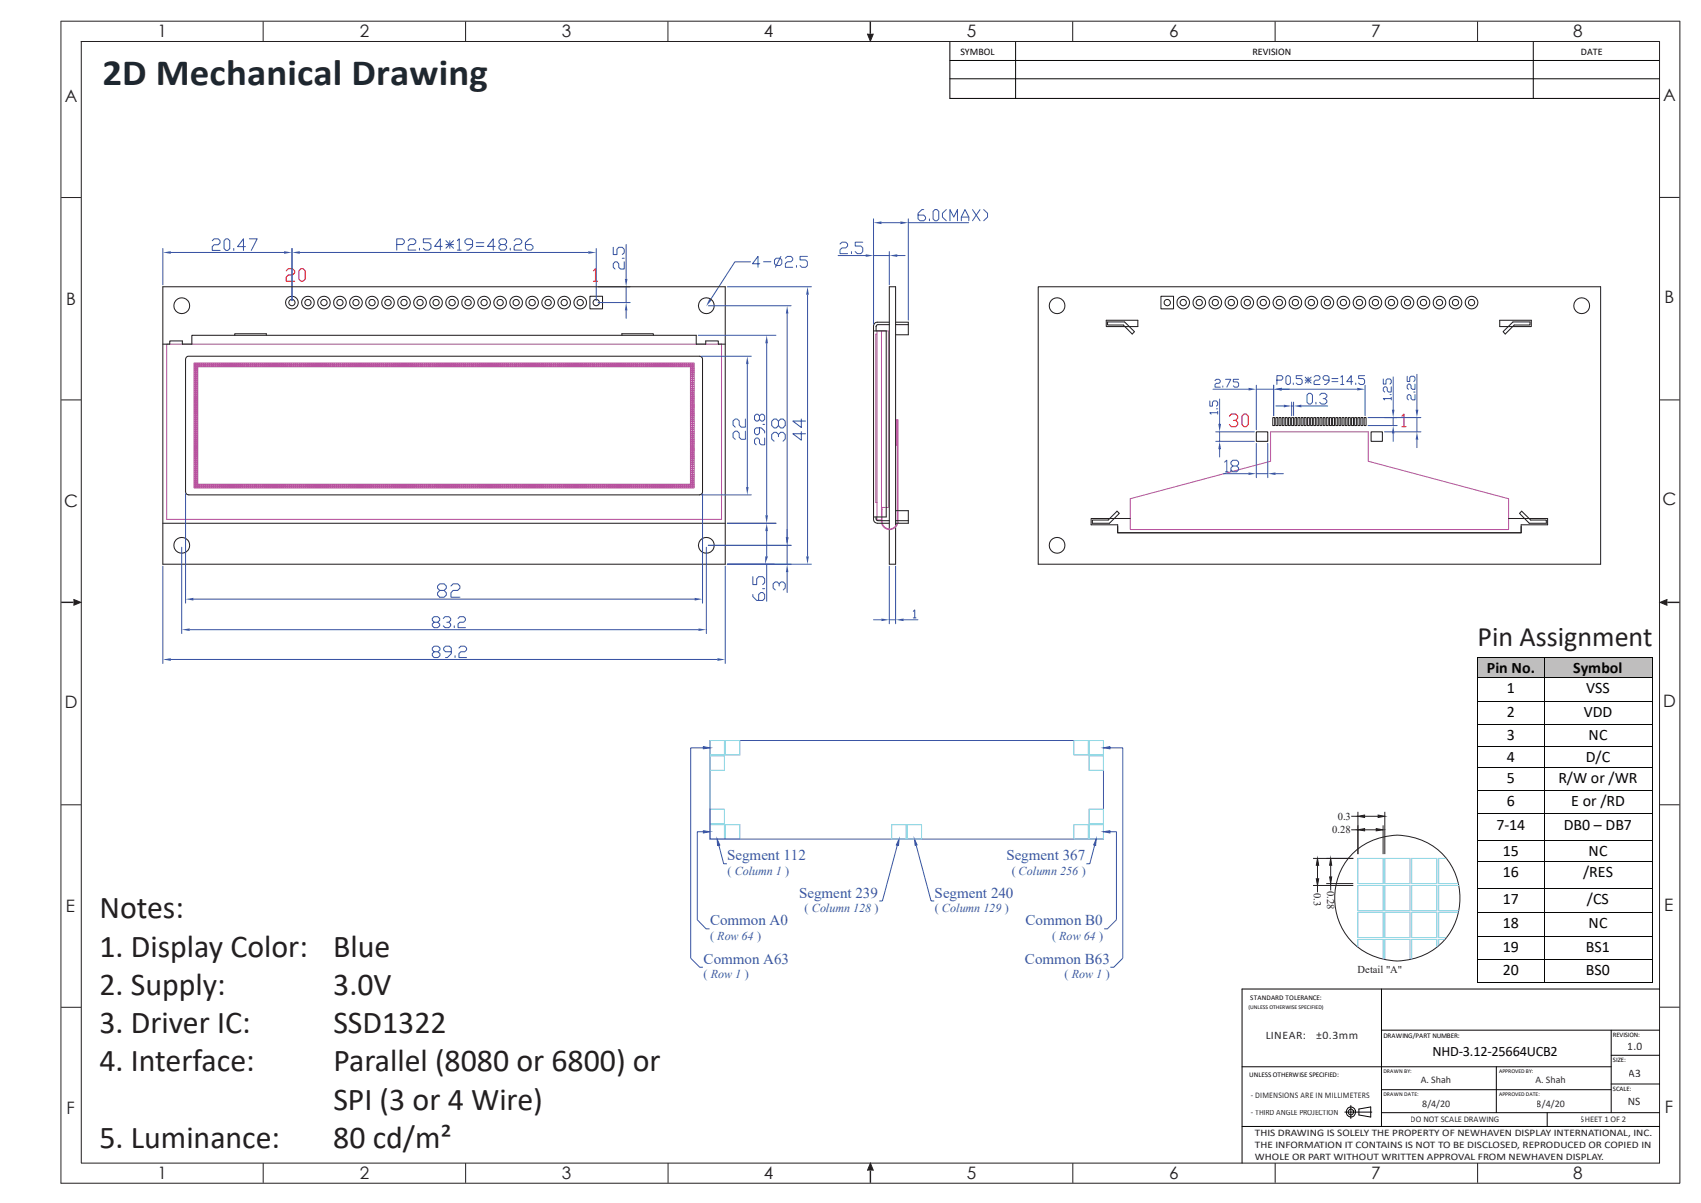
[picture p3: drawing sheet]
<svg xmlns="http://www.w3.org/2000/svg" width="420mm" height="297mm" viewBox="0 0 420 297" stroke-linecap="round" stroke-linejoin="round" font-family="sans-serif">
<defs><g id="words">
<text font-size="9.2" fill="#1d2730" x="25.3" y="21.1">2D Mechanical Drawing</text>
<g font-size="7.9" fill="#231f20">
<text x="24.6" y="226.8">Notes:</text>
<text x="24.6" y="236.2">1. Display Color:</text>
<text x="82.3" y="236.2">Blue</text>
<text x="24.6" y="245.6">2. Supply:</text>
<text x="82.3" y="245.6">3.0V</text>
<text x="24.6" y="255.1">3. Driver IC:</text>
<text x="82.3" y="255.1">SSD1322</text>
<text x="24.6" y="264.5">4. Interface:</text>
<text x="82.3" y="264.5">Parallel (8080 or 6800) or</text>
<text x="82.3" y="273.9">SPI (3 or 4 Wire)</text>
<text x="24.6" y="283.3">5. Luminance:</text>
<text x="82.3" y="283.3">80 cd/m²</text>
</g>
<text font-size="6.9" fill="#231f20" x="364.8" y="159.4">Pin Assignment</text>
<g font-size="4.2" fill="#231f20">
<text x="38.9" y="9.2">1</text>
<text x="88.9" y="9.2">2</text>
<text x="138.7" y="9.2">3</text>
<text x="188.6" y="9.2">4</text>
<text x="238.7" y="9.2">5</text>
<text x="288.7" y="9.2">6</text>
<text x="338.6" y="9.2">7</text>
<text x="388.4" y="9.2">8</text>
<text x="16" y="25.2">A</text>
<text x="410.7" y="24.8">A</text>
<text x="16.3" y="75.2">B</text>
<text x="411" y="74.8">B</text>
<text x="15.8" y="125.1">C</text>
<text x="410.5" y="124.7">C</text>
<text x="16" y="174.9">D</text>
<text x="410.6" y="174.5">D</text>
<text x="16.2" y="225.2">E</text>
<text x="410.9" y="224.8">E</text>
<text x="16.4" y="275.1">F</text>
<text x="411.1" y="274.7">F</text>
<text x="38.9" y="291.1">1</text>
<text x="88.8" y="291.1">2</text>
<text x="138.7" y="291.1">3</text>
<text x="188.6" y="291.1">4</text>
<text x="238.7" y="291.1">5</text>
<text x="288.7" y="291.1">6</text>
<text x="338.5" y="291.1">7</text>
<text x="388.4" y="291.1">8</text>
</g>
<g font-size="3.9" fill="#040503">
<text x="367.2" y="166.2">Pin No.</text>
<text x="388.5" y="166.2">Symbol</text>
<text x="372.1" y="171">1</text>
<text x="391.6" y="171">VSS</text>
<text x="372.1" y="177">2</text>
<text x="391" y="177">VDD</text>
<text x="372.1" y="182.6">3</text>
<text x="392.3" y="182.6">NC</text>
<text x="372.1" y="188.2">4</text>
<text x="391.6" y="188.2">D/C</text>
<text x="372.1" y="193.4">5</text>
<text x="384.8" y="193.4">R/W or /WR</text>
<text x="372.1" y="199">6</text>
<text x="388" y="199">E or /RD</text>
<text x="369.5" y="204.8">7-14</text>
<text x="386.1" y="204.8">DB0 – DB7</text>
<text x="371.1" y="211.3">15</text>
<text x="392.3" y="211.3">NC</text>
<text x="371.1" y="216.5">16</text>
<text x="390.9" y="216.5">/RES</text>
<text x="371.1" y="223.2">17</text>
<text x="391.8" y="223.2">/CS</text>
<text x="371.1" y="229.2">18</text>
<text x="392.3" y="229.2">NC</text>
<text x="371.1" y="235">19</text>
<text x="391.6" y="235">BS1</text>
<text x="371.1" y="240.8">20</text>
<text x="391.6" y="240.8">BS0</text>
</g>
<g font-size="3.7" fill="#3a54a4">
<text x="179.5" y="212.3">Segment 112</text>
<text x="248.5" y="212.3">Segment 367</text>
<text x="197.3" y="221.6">Segment 239</text>
<text x="230.7" y="221.6">Segment 240</text>
<text x="175.3" y="228.4">Common A0</text>
<text x="253.2" y="228.4">Common B0</text>
<text x="173.7" y="237.9">Common A63</text>
<text x="253.1" y="237.9">Common B63</text>
</g>
<text font-size="3.5" fill="#050504" x="353.7" y="260.7">NHD-3.12-25664UCB2</text>
<g font-size="3" fill="#3a54a4">
<text x="179.7" y="216">( Column 1 )</text>
<text x="249.8" y="216">( Column 256 )</text>
<text x="198.7" y="225.2">( Column 128 )</text>
<text x="230.9" y="225.2">( Column 129 )</text>
<text x="175.4" y="232">( Row 64 )</text>
<text x="259.8" y="232">( Row 64 )</text>
<text x="173.7" y="241.6">( Row 1 )</text>
<text x="262.9" y="241.6">( Row 1 )</text>
</g>
<g font-size="2.8" fill="#050504">
<text x="312.4" y="256.4">LINEAR:</text>
<text x="325" y="256.4">±0.3mm</text>
<text x="401.9" y="259.2">1.0</text>
<text x="402.2" y="265.8">A3</text>
<text x="401.8" y="272.8">NS</text>
</g>
<g font-size="2.6" fill="#231f20">
<text x="330.3" y="202.4">0.3</text>
<text x="328.9" y="205.7">0.28</text>
<text x="324.4" y="220.4" transform="rotate(90 324.4 220.4)">0.3</text>
<text x="327.7" y="220" transform="rotate(90 327.7 220)">0.28</text>
<text x="335.2" y="240.2">Detail &quot;A&quot;</text>
</g>
<g font-size="2.5" fill="#050504">
<text x="237.1" y="13.5">SYMBOL</text>
<text x="309.3" y="13.5">REVISION</text>
<text x="390.4" y="13.5">DATE</text>
<text x="350.8" y="267.4">A. Shah</text>
<text x="379.1" y="267.4">A. Shah</text>
<text x="351.2" y="273.3">8/4/20</text>
<text x="379.5" y="273.3">8/4/20</text>
</g>
<g font-size="2.5" fill="#231f20">
<text x="309.9" y="280.4">THIS DRAWING IS SOLELY THE PROPERTY OF NEWHAVEN DISPLAY INTERNATIONAL, INC.</text>
<text x="309.9" y="283.4">THE INFORMATION IT CONTAINS IS NOT TO BE DISCLOSED, REPRODUCED OR COPIED IN</text>
<text x="309.9" y="286.3">WHOLE OR PART WITHOUT WRITTEN APPROVAL FROM NEWHAVEN DISPLAY.</text>
</g>
<g font-size="2.1" fill="#050504">
<text x="308.8" y="275.4">- THIRD ANGLE PROJECTION</text>
<text x="308.8" y="271">- DIMENSIONS ARE IN MILLIMETERS</text>
<text x="348.3" y="277.1">DO NOT SCALE DRAWING</text>
<text x="390.4" y="277.1">SHEET 1 OF 2</text>
</g>
<g font-size="1.8" fill="#050504">
<text x="308.7" y="246.9">STANDARD TOLERANCE:</text>
<text x="341.6" y="256.2">DRAWING/PART NUMBER:</text>
<text x="308.5" y="266">UNLESS OTHERWISE SPECIFIED:</text>
</g>
<g font-size="1.7" fill="#050504">
<text x="398.3" y="256">REVISION:</text>
<text x="398.3" y="262.2">SIZE:</text>
<text x="398.3" y="269.4">SCALE:</text>
</g>
<g font-size="1.4" fill="#050504">
<text x="308.3" y="249">(UNLESS OTHERWISE SPECIFIED)</text>
<text x="341.6" y="265">DRAWN BY:</text>
<text x="370.1" y="265">APPROVED BY:</text>
<text x="341.6" y="270.6">DRAWN DATE:</text>
<text x="370.1" y="270.6">APPROVED DATE:</text>
</g>
</g></defs>
<!-- layer: Layer 1 -->
<g fill="none" stroke="#231f20" stroke-width=".25">
<path d="M15 5.2h399.8M15 5.2v287M20 10.2h389.8M20.1 10.1v277.1M65 5.3v4.9M115 5.3v4.9M164.9 5.3v4.9M264.9 5.3v4.9M314.8 5.3v4.9M364.8 5.3v4.9M409.8 10.2v277M414.8 5.2v287"/>
<path d="M15.1 48.8h4.9M409.8 48.7h4.9M15.1 98.7h4.9M409.8 98.7h4.9M15.1 198.7h4.9M409.8 198.7h4.9M15.1 248.7h4.9M409.8 248.7h4.9M15 292.1h399.8M20 287.2h389.8M65 287.2v4.8M115 287.2v4.8"/>
<path d="M165 287.2v4.8M264.9 287.2v4.8M314.9 287.2v4.8M364.8 287.2v4.8"/>
</g>
<g fill="#231f20" stroke="#231f20" stroke-width=".25">
<path d="M214.2 8.3h1.4l-.7 1.8z"/>
<path d="M214.9 287.2l.8 1.8h-1.5z"/>
<path d="M18.1 148l1.9 .7-1.9 .8z"/>
<path d="M409.9 148.7l1.8-.7v1.5z"/>
</g>
<path d="M214.9 5.3v3M15.1 148.7h3M411.7 148.7h3M214.9 289v3" fill="none" stroke="#231f20" stroke-width=".35"/>
<g fill="none" stroke="#050504" stroke-width=".25">
<path d="M234.5 19.5h175.1M234.5 10.4v13.9h175.1M234.5 14.9h175.1M250.8 10.4v13.9M378.6 10.4v13.9M341.1 254.3h68.7M341.1 244.2v33.9M397.8 254.3v20.4M409.8 244.2h-103.1v43M306.7 263.4h34.3M306.7 278.1h103.1M332.1 274.6h6.6"/>
<path d="M333.5 272.9v3.2M335.5 273.8l3-.5v2.5l-3-.5zM341.1 269h56.7M341.1 263.4h56.7M341.1 274.7h68.7M369.5 263.4v11.3M382 274.7v3.4M397.8 267.6h12M397.8 260.5h12"/>
<circle cx="333.5" cy="274.5" r="1.2"/>
<circle cx="333.6" cy="274.6" r=".68"/>
</g>
<path d="M222 207.2l-.1 1.5-.6-.1z" fill="#3a54a4"/>
<path d="M221.6 208.7l-3.7 13.7h-.8M222 207.2l-.1 1.5-.6-.1z" fill="none" stroke="#3a54a4" stroke-width=".25"/>
<path d="M225.8 207.2l.7 1.4-.5 .1z" fill="#3a54a4"/>
<path d="M175.3 182.8h97.2v24.4h-97.2zM225.8 207.2l.7 1.4-.5 .1zM226.2 208.7l3.7 13.7h.8M275.7 227.1l-2.3 2.2h-.8M277.2 236.6l-2.2 2.2h-.8" fill="none" stroke="#3a54a4" stroke-width=".25"/>
<g fill="none" stroke="#6dccdc" stroke-width=".25">
<path d="M175.3 199.8h3.6v3.5h-3.6zM175.3 186.6h3.6v3.6h-3.6zM175.3 182.8h3.6v3.6h-3.6zM179.1 182.8h3.6v3.6h-3.6zM265.2 182.8h3.5v3.6h-3.5zM268.9 199.8h3.6v3.5h-3.6zM268.9 182.8h3.6v3.6h-3.6zM268.9 186.6h3.6v3.6h-3.6zM175.3 203.6h3.6v3.6h-3.6zM179.1 203.6h3.6v3.6h-3.6zM220.2 203.6h3.5v3.6h-3.5zM224 203.6h3.5v3.6h-3.5z"/>
<path d="M265.2 203.6h3.5v3.6h-3.5zM268.9 203.6h3.6v3.6h-3.6z"/>
</g>
<path d="M272.5 205.3l1.5-.2v.5z" fill="#3a54a4"/>
<path d="M272.5 205.3l1.5-.2v.5zM274 205.3h1.7v21.8" fill="none" stroke="#3a54a4" stroke-width=".25"/>
<path d="M272.5 184.6l1.5-.3v.6z" fill="#3a54a4"/>
<path d="M272.5 184.6l1.5-.3v.6zM274 184.6h3.2v52" fill="none" stroke="#3a54a4" stroke-width=".25"/>
<path d="M173.7 205.1l1.6 .2-1.6 .3z" fill="#3a54a4"/>
<path d="M173.7 205.1l1.6 .2-1.6 .3zM173.7 205.3h-1.5v21.8" fill="none" stroke="#3a54a4" stroke-width=".25"/>
<path d="M173.7 184.3l1.6 .3-1.6 .3z" fill="#3a54a4"/>
<path d="M173.7 184.3l1.6 .3-1.6 .3zM173.7 184.6h-3.2v52" fill="none" stroke="#3a54a4" stroke-width=".25"/>
<path d="M177.1 207.2l.6 1.4-.5 .1z" fill="#3a54a4"/>
<path d="M177.1 207.2l.6 1.4-.5 .1zM177.5 208.7l1.2 4.6h.8M170.5 236.6l2.3 2.2h.8M172.2 227.1l2.1 2.2h.9" fill="none" stroke="#3a54a4" stroke-width=".25"/>
<path d="M270.7 207.2l-.2 1.5-.5-.1z" fill="#3a54a4"/>
<path d="M219.6 139.8v14.2M221.1 139.8v14.2M215.7 153h1.9M219.6 153h1.5M223.1 153h3.6M270.3 208.7l-1.2 4.6h-.9M270.7 207.2l-.2 1.5-.5-.1z" fill="none" stroke="#3a54a4" stroke-width=".25"/>
<g fill="none" stroke="#231f20" stroke-width=".25">
<path d="M145.7 73.1h3.1v3.1h-3.1zM219.6 79.5l-3.3 .1-.4 .3-.2 .6v47.7a.95 .95 0 0 0 .9 1h3M219.6 70.8h1.5v68.5h-1.5zM221.1 79.5h3.2v3.2h-3.2M256.4 70.8h138.8v68.5h-138.8zM273.1 79.1h7.8v1.5h-7.8zM273.5 79.5h4.2l2.4 2.4-.5 .6-2.2-2.3h-3.9zM286.7 73.1h3.1v3.1h-3.1zM370.3 79.1h7.8v1.5h-7.8zM215.7 81.7h3.1v45.9h-3.1M216.3 80.6v1.1M219.6 80.1h-2.8l-.3 .1-.2 .4"/>
<path d="M221.1 80.1h3.2M371.1 81.9l2.5-2.4h4.2v.7h-3.9l-2.2 2.3zM310.2 106.6h2.8v2.4h-2.8zM314.3 103.1h.4v2h-.4zM315 103.1h.5v2h-.5zM315.8 103.1h.5v2h-.5zM316.6 103.1h.5v2h-.5zM317.4 103.1h.4v2h-.4zM318.2 103.1h.4v2h-.4zM318.9 103.1h.5v2h-.5zM319.7 103.1h.5v2h-.5zM320.5 103.1h.4v2h-.4z"/>
<path d="M321.3 103.1h.4v2h-.4zM322 103.1h.5v2h-.5zM322.8 103.1h.5v2h-.5zM323.6 103.1h.5v2h-.5zM324.4 103.1h.4v2h-.4zM325.2 103.1h.4v2h-.4zM325.9 103.1h.5v2h-.5zM326.7 103.1h.5v2h-.5zM327.5 103.1h.5v2h-.5zM328.3 103.1h.4v2h-.4zM329 103.1h.5v2h-.5zM329.8 103.1h.5v2h-.5z"/>
<path d="M330.6 103.1h.5v2h-.5zM331.4 103.1h.5v2h-.5zM332.2 103.1h.4v2h-.4zM332.9 103.1h.5v2h-.5zM333.7 103.1h.5v2h-.5zM334.5 103.1h.5v2h-.5zM335.3 103.1h.5v2h-.5zM336 103.1h.5v2h-.5zM336.8 103.1h.5v2h-.5zM338.5 106.6h2.8v2.4h-2.8zM216.3 127.6l.2 .9h3.1M221.1 126.1h3.2v3.1h-3.2"/>
<path d="M221.1 128.5h3.2M269.7 128.4h3.9l2.2-2.2 .6 .5-2.5 2.5h-4.2zM276 129.9v1.6h99.6v-1.6M279.1 128h-9.7v1.6h6.6v1.9h99.6v-1.9h6.5v-1.6h-9.6M375.7 126.2l2.2 2.2h3.9v.8h-4.2l-2.4-2.5z"/>
<circle cx="72.1" cy="74.7" r=".78"/>
<circle cx="72.1" cy="74.7" r="1.56"/>
<circle cx="76" cy="74.7" r="1.55"/>
<circle cx="76" cy="74.7" r=".78"/>
<circle cx="80" cy="74.7" r="1.56"/>
<circle cx="80" cy="74.7" r=".78"/>
<circle cx="83.9" cy="74.7" r=".78"/>
<circle cx="83.9" cy="74.7" r="1.56"/>
<circle cx="87.9" cy="74.7" r=".78"/>
<circle cx="87.9" cy="74.7" r="1.56"/>
<circle cx="91.8" cy="74.7" r="1.55"/>
<circle cx="91.9" cy="74.7" r=".78"/>
<circle cx="95.8" cy="74.7" r="1.56"/>
<circle cx="95.8" cy="74.7" r=".78"/>
<circle cx="99.7" cy="74.7" r=".78"/>
<circle cx="99.8" cy="74.7" r="1.56"/>
<circle cx="103.7" cy="74.7" r=".78"/>
<circle cx="103.7" cy="74.7" r="1.56"/>
<circle cx="107.7" cy="74.7" r="1.55"/>
<circle cx="107.7" cy="74.7" r=".78"/>
<circle cx="111.6" cy="74.7" r="1.55"/>
<circle cx="111.6" cy="74.7" r=".78"/>
<circle cx="115.6" cy="74.7" r=".78"/>
<circle cx="115.6" cy="74.7" r="1.56"/>
<circle cx="119.5" cy="74.7" r=".78"/>
<circle cx="119.5" cy="74.7" r="1.56"/>
<circle cx="123.5" cy="74.7" r="1.55"/>
<circle cx="123.5" cy="74.7" r=".78"/>
<circle cx="127.4" cy="74.7" r="1.55"/>
<circle cx="127.5" cy="74.7" r=".78"/>
<circle cx="131.4" cy="74.7" r=".78"/>
<circle cx="131.4" cy="74.7" r="1.56"/>
<circle cx="135.3" cy="74.7" r=".78"/>
<circle cx="135.4" cy="74.7" r="1.56"/>
<circle cx="139.3" cy="74.7" r="1.55"/>
<circle cx="139.3" cy="74.7" r=".78"/>
<circle cx="143.3" cy="74.7" r="1.55"/>
<circle cx="143.3" cy="74.7" r=".78"/>
<circle cx="147.2" cy="74.7" r=".78"/>
<circle cx="261" cy="75.5" r="1.94"/>
<circle cx="288.2" cy="74.7" r=".78"/>
<circle cx="292.2" cy="74.7" r=".78"/>
<circle cx="292.2" cy="74.7" r="1.56"/>
<circle cx="296.1" cy="74.7" r=".78"/>
<circle cx="296.1" cy="74.7" r="1.56"/>
<circle cx="300.1" cy="74.7" r=".78"/>
<circle cx="300.1" cy="74.7" r="1.56"/>
<circle cx="304" cy="74.7" r="1.55"/>
<circle cx="304" cy="74.7" r=".78"/>
<circle cx="308" cy="74.7" r=".78"/>
<circle cx="308" cy="74.7" r="1.56"/>
<circle cx="311.9" cy="74.7" r=".78"/>
<circle cx="311.9" cy="74.7" r="1.56"/>
<circle cx="315.9" cy="74.7" r=".78"/>
<circle cx="315.9" cy="74.7" r="1.56"/>
<circle cx="319.8" cy="74.7" r="1.55"/>
<circle cx="319.9" cy="74.7" r=".78"/>
<circle cx="323.8" cy="74.7" r=".77"/>
<circle cx="323.8" cy="74.7" r="1.56"/>
<circle cx="327.7" cy="74.7" r=".78"/>
<circle cx="327.8" cy="74.7" r="1.56"/>
<circle cx="331.7" cy="74.7" r=".78"/>
<circle cx="331.7" cy="74.7" r="1.56"/>
<circle cx="335.7" cy="74.7" r="1.55"/>
<circle cx="335.7" cy="74.7" r=".78"/>
<circle cx="339.6" cy="74.7" r=".77"/>
<circle cx="339.6" cy="74.7" r="1.56"/>
<circle cx="343.6" cy="74.7" r=".78"/>
<circle cx="343.6" cy="74.7" r="1.56"/>
<circle cx="347.5" cy="74.7" r=".78"/>
<circle cx="347.5" cy="74.7" r="1.56"/>
<circle cx="351.5" cy="74.7" r="1.55"/>
<circle cx="351.5" cy="74.7" r=".78"/>
<circle cx="355.4" cy="74.7" r=".77"/>
<circle cx="355.4" cy="74.7" r="1.56"/>
<circle cx="359.4" cy="74.7" r=".78"/>
<circle cx="359.4" cy="74.7" r="1.56"/>
<circle cx="363.3" cy="74.7" r=".78"/>
<circle cx="363.4" cy="74.7" r="1.56"/>
<circle cx="390.5" cy="75.5" r="1.95"/>
<circle cx="261" cy="134.6" r="1.94"/>
</g>
<path d="M70.7 66.9l.5-.6h1l.6 .6v.5l-.6 .5h-1l-.5 .5v1h2.1M74.3 66.3h.5l.6 .6v2l-.6 .5h-.5l-.5-.5v-2zM146.5 66.9l.5-.6v3.1M146.5 69.4h1" fill="none" stroke="#ee2123" stroke-width=".25"/>
<path d="M216.5 82.5h-.2v41.5h.2M217.6 81.7v47.3a2.06 2.06 0 0 0 2.1 1.8 2.06 2.06 0 0 0 2-1.8v-25.3h-.4v6.2h.2M221.5 103.7v25.3a1.9 1.9 0 0 1-1.8 1.6 1.9 1.9 0 0 1-1.9-1.6v-3.4h-.2M217.6 125.3h1.8v-43.6h-2.9v46.7h1.1M279.1 123.1l34.6-9.2v-7.3h24.1v7.3l34.7 9.2v7.6h-93.4z" fill="none" stroke="#b8529f" stroke-width=".25"/>
<g fill="#3a54a4">
<path d="M217.6 152.7l2 .3-2 .3z"/>
<path d="M221.1 153l2-.3v.6z"/>
</g>
<path d="M206.9 63.1h6.8M215.7 63.1h3.9M215.7 62.1v17.9M219.6 62.1v8.2M221.5 63.1h2M225.5 150.9l.4-.3v1.9M225.5 152.5h.7" fill="none" stroke="#3a54a4" stroke-width=".25"/>
<g fill="#3a54a4">
<path d="M219.6 63.1l1.9-.3v.6z"/>
<path d="M213.7 62.8l2 .3-2 .3z"/>
</g>
<path d="M213 59.8h-1.8v.9h1.4l.4 .5v.9l-.4 .5h-.9l-.5-.5M215.7 54v26M217.6 55h4.7M224.3 54v25M224.3 55h14.9M207.4 60.2l.5-.4h.9l.5 .4v.5l-.5 .5h-.9l-.5 .5v.9h1.9M210.2 62.1v.5" fill="none" stroke="#3a54a4" stroke-width=".25"/>
<g fill="#3a54a4">
<path d="M215.7 55l1.9-.3v.6z"/>
<path d="M222.3 54.7l2 .3-2 .3z"/>
</g>
<g fill="none" stroke="#3a54a4" stroke-width=".25">
<path d="M228.1 51.7h-.5l-.9 .9v1.5l.5 .4h.9l.4-.4v-.5l-.4-.5h-1.4M229.5 54.1v.4M230.4 52.2l.4-.5h.5l.5 .5v1.9l-.5 .4h-.5l-.4-.4zM233.7 51.7l-1 .9v1l1 .9M234.6 54.5v-2.8l.9 1.9 .9-1.9v2.8M237.4 54.5v-.9l.9-1.9 .9 1.9v.9M237.4 53.6h1.8M240.1 51.7l1.9 2.8M242 51.7l-1.9 2.8M242.9 51.7l.9 .9v1l-.9 .9M72.1 61.4v12.8M74 62.3h71.3"/>
<path d="M147.2 61.4v12.8"/>
</g>
<g fill="#3a54a4">
<path d="M72.1 62.3l1.9-.3v.7z"/>
<path d="M145.3 62l1.9 .3-1.9 .4z"/>
</g>
<g fill="none" stroke="#3a54a4" stroke-width=".25">
<path d="M100.8 59.4l.4-.4h1l.5 .4v.5l-.5 .5h-1l-.4 .4v.9h1.9M106.4 59h-1.9v.9h1.4l.5 .5v.9l-.5 .4h-.9l-.5-.4M110.1 59.4l1.9 1.9M111.1 59.4v1.9M112 59.4l-1.9 1.9M112.9 59.4l.5-.4v2.7M117.6 59.9h1.9M126.9 59.4l.5-.4h.9l.5 .4v.5l-.5 .5h-.9l-.5 .4v.9h1.9M131.1 59h-.4l-1 .9v1.4l.5 .4h.9l.5-.4v-.5l-.5-.4h-1.4M40.2 61.4v8.9M42.2 62.3h27.9M72.1 61.4v12.8"/>
<path d="M98 60.4h1.4l.4-.5v-.5l-.4-.4h-1.4v2.7M103.6 61.3v.4M109.2 60.8h-1.9l1.4-1.8v2.7M110.1 60.4h1.9M112.9 61.7h.9M116.7 60.4h-1.4l-.5-.5v-.5l.5-.4h.9l.5 .4v1.4l-1 .9h-.4M117.6 60.8h1.9M122.2 60.8h-1.8l1.4-1.8v2.7M124.6 60.4l.5 .4v.5l-.5 .4h-.9l-.5-.4v-.5l.5-.4h.9l.5-.5v-.5l-.5-.4h-.9l-.5 .4v.5l.5 .5M126 61.3v.4"/>
</g>
<g fill="#3a54a4">
<path d="M40.2 62.3l2-.3v.7z"/>
<path d="M70.1 62l2 .3-2 .4z"/>
</g>
<path d="M52.4 59.4l.5-.4h1l.4 .4v.5l-.4 .5h-1l-.5 .5v.9h1.9M55.8 59h.5l.4 .4v2l-.4 .4h-.5l-.5-.4v-2zM61.6 59h1.9l-1.5 2.8M57.7 61.4v.4M60.6 60.9h-1.9l1.4-1.9v2.8M147.7 74.7h7.9M147.7 70.8h7.9M154.6 60.4v8.5M154.6 70.8v3.9M154.6 76.6v2" fill="none" stroke="#3a54a4" stroke-width=".25"/>
<g fill="#3a54a4">
<path d="M154.6 74.7l.3 1.9h-.6z"/>
<path d="M154.3 68.9h.6l-.3 1.9z"/>
</g>
<path d="M151.4 61.1v1.7h.9v-1.3l.5-.4h.8l.5 .4v.9l-.5 .4M153.6 63.8h.5M154.1 64.6v1.8h-.9l-.4-.4v-.9l-.5-.5h-.4l-.5 .5v.9l.5 .4" fill="none" stroke="#3a54a4" stroke-width=".25"/>
<path d="M175.1 73.8l.6 .4-1.4 1.4z" fill="#3a54a4"/>
<path d="M185.3 64.6h-3.8l-6.1 9.4M187.6 65.1h-1.8l1.4-1.8v2.7M188.5 64.6h1.8M191.2 64.2l.5-.5h.9l.4 .5v.9l-.4 .5h-.9l-.5-.5zM192.8 63.3l-1.4 2.7M193.9 63.7l.5-.4h.9l.4 .4v.5l-.4 .4h-.9l-.5 .5v.9h1.8M196.7 65.6v.4M199.4 63.3h-1.9v.9h1.4l.5 .4v1l-.5 .4h-.9l-.5-.4M314.5 95.1v7.5M316.4 96.1h18.7M337.1 95.1v7.5" fill="none" stroke="#3a54a4" stroke-width=".25"/>
<g fill="#3a54a4">
<path d="M314.5 96.1l1.9-.4v.7z"/>
<path d="M335.1 95.7l2 .4-2 .3z"/>
</g>
<g fill="none" stroke="#3a54a4" stroke-width=".25">
<path d="M315.3 93.9h1.1l.4-.4v-.4l-.4-.4h-1.1v2.2M317.5 93.1l.4-.4h.3l.4 .4v1.5l-.4 .3h-.3l-.4-.3zM318.9 99.3v3.3M319.3 94.6v.3M319.4 99.3v3.3M321.5 92.7h-1.5v.8h1.2l.3 .4v.7l-.3 .3h-.8l-.4-.3M322.3 93.1l1.4 1.5M322.3 93.9h1.4M323 93.1v1.5M323.7 93.1l-1.4 1.5M324.5 93.1l.3-.4h.8l.3 .4v.4l-.3 .4h-.8l-.3 .3v.7h1.4M328.2 93.9h-1.2l-.3-.4v-.4l.3-.4h.8l.4 .4v1.1l-.8 .7h-.4"/>
<path d="M328.9 94.2h1.4M328.9 93.5h1.4M331.1 93.1l.4-.4v2.2M331.1 94.9h.7M334 94.2h-1.5l1.1-1.5v2.2M334.8 94.6v.3M336.9 92.7h-1.4v.8h1.1l.3 .4v.7l-.3 .3h-.8l-.3-.3M315 100.2h2M318.9 100.2h.5M321.3 100.2h6.5"/>
</g>
<path d="M303.5 102.7l.6-.5h1l.5 .5v.6l-.5 .5h-.5M305.1 103.8l.5 .5v.5l-.5 .5h-1l-.6-.5M307.2 102.2h.5l.5 .5v2.1l-.5 .5h-.5l-.5-.5v-2.1zM346.1 102.7l.6-.5v3.1M346.1 105.3h1.1" fill="none" stroke="#ee2123" stroke-width=".25"/>
<g fill="#3a54a4">
<path d="M317 99.9l1.9 .3-1.9 .4z"/>
<path d="M319.4 100.2l1.9-.3v.7z"/>
</g>
<path d="M323.1 97.1h.5l.5 .4v1.8l-.5 .5h-.5l-.4-.5v-1.8zM324.9 99.3v.5M325.8 97.5l.5-.4h.8l.5 .4v.5l-.5 .4h-.4M327.1 98.4l.5 .5v.4l-.5 .5h-.8l-.5-.5M344 93v8.2M337.8 105.1h7.2M337.8 103.1h7.2M344 103.1v2M344 107v2" fill="none" stroke="#3a54a4" stroke-width=".25"/>
<g fill="#3a54a4">
<path d="M344 105.1l.3 1.9h-.6z"/>
<path d="M343.7 101.2h.6l-.3 1.9z"/>
</g>
<path d="M341.6 93.6v1.2h.6v-.9l.3-.3h.7l.3 .3v.6l-.3 .3M343.2 97.4h.3M343.5 98.4h-1.9l.3 .3M343.5 95.5v1.3h-.6l-.4-.3v-.7l-.3-.3h-.3l-.3 .3v.7l.3 .3M343.5 98.1v.6M302.1 116.9h6.2M310.2 109.4v8.5M310.2 116.9h2.8M313 109.4v8.5M315 116.9h1.9" fill="none" stroke="#3a54a4" stroke-width=".25"/>
<g fill="#3a54a4">
<path d="M313 116.9l2-.3v.7z"/>
<path d="M308.3 116.6l1.9 .3-1.9 .4z"/>
</g>
<path d="M301.1 98.5v6.1M300.2 109h9.5M300.2 106.6h9.5M301.1 106.6v2.4M301.1 110.9v1.9M302.4 114.1l.5-.5v2.9M302.6 116.5h.6M303.9 116.1v.4M304.4 115l-.5-.4v-.5l.5-.5h1l.4 .5v.5l-.4 .4h-1l-.5 .5v.5l.5 .5h1l.4-.5v-.5l-.4-.5" fill="none" stroke="#3a54a4" stroke-width=".25"/>
<g fill="#3a54a4">
<path d="M301.1 109l.4 1.9h-.7z"/>
<path d="M300.8 104.6h.7l-.4 2z"/>
</g>
<path d="M298.7 99v1.3h.7v-1l.3-.3h.6l.4 .3v.7l-.4 .3M349.9 92.4v8.8M300.3 100.9h.4M300.7 101.6v.6M300.7 101.9h-2l.3 .3M341.8 106.6h9M341.8 103.1h9M349.9 103.1v3.5M349.9 108.5v2" fill="none" stroke="#3a54a4" stroke-width=".25"/>
<g fill="#3a54a4">
<path d="M349.9 106.6l.3 1.9h-.7z"/>
<path d="M349.5 101.2h.7l-.3 1.9z"/>
</g>
<path d="M299.5 96.1h8.8M310.2 96.1h4.3M310.2 95.1v11M314.5 95.1v7.5M316.4 96.1h2M347.4 92.9v1.3h.7v-1l.3-.3h.7l.3 .3v.7l-.3 .3M349.1 96.8h.3M349.4 97.4v1.3h-.7l-.3-.3v-.6l-.3-.4h-.3l-.4 .4v.6l.4 .3M349.4 94.8v1.3h-.7l-.3-.3v-.6l-.3-.4h-.3l-.4 .4v.6l.4 .3" fill="none" stroke="#3a54a4" stroke-width=".25"/>
<g fill="#3a54a4">
<path d="M314.5 96.1l1.9-.4v.7z"/>
<path d="M308.3 95.7l1.9 .4-1.9 .3z"/>
</g>
<path d="M300 94l.3-.3h.7l.3 .3v.3l-.3 .3h-.7l-.3 .4v.6h1.3M301.9 95.3v.3M302.6 93.7h1.3l-1 1.9M305.8 93.7h-1.3v.6h1l.3 .3v.7l-.3 .3h-.7l-.3-.3M45.8 121.9v27M173.5 121.9v27M47.8 147.9h123.7" fill="none" stroke="#3a54a4" stroke-width=".25"/>
<g fill="none" stroke="#b8529f" stroke-width=".25">
<path d="M41.2 85h137v43.2h-137zM47.9 99.8h.4v.4h-.4zM47.9 99.3h.4v.4h-.4zM47.9 98.8h.4v.4h-.4zM47.9 98.3h.4v.5h-.4zM47.9 97.8h.4v.5h-.4zM47.9 97.4h.4v.4h-.4zM47.9 96.9h.4v.4h-.4zM47.9 96.4h.4v.4h-.4zM47.9 95.9h.4v.4h-.4zM47.9 95.4h.4v.5h-.4zM47.9 95h.4v.4h-.4z"/>
<path d="M47.9 94.5h.4v.4h-.4zM47.9 94h.4v.4h-.4zM47.9 93.5h.4v.4h-.4zM47.9 93h.4v.5h-.4zM47.9 92.5h.4v.5h-.4zM47.9 92h.4v.5h-.4zM47.9 91.6h.4v.4h-.4zM47.9 91.1h.4v.4h-.4zM47.9 90.6h.4v.5h-.4zM47.9 90.1h.4v.4h-.4zM47.9 89.6h.4v.5h-.4zM48.4 99.8h.4v.4h-.4z"/>
<path d="M48.4 99.3h.4v.4h-.4zM48.4 98.8h.4v.4h-.4zM48.4 98.3h.4v.5h-.4zM48.4 97.8h.4v.5h-.4zM48.4 97.4h.4v.4h-.4zM48.4 96.9h.4v.4h-.4zM48.4 96.4h.4v.4h-.4zM48.4 95.9h.4v.4h-.4zM48.4 95.4h.4v.5h-.4zM48.4 95h.4v.4h-.4zM48.4 94.5h.4v.4h-.4zM48.4 94h.4v.4h-.4z"/>
<path d="M48.4 93.5h.4v.4h-.4zM48.4 93h.4v.5h-.4zM48.4 92.5h.4v.5h-.4zM48.4 92h.4v.5h-.4zM48.4 91.6h.4v.4h-.4zM48.4 91.1h.4v.4h-.4zM48.4 90.6h.4v.5h-.4zM48.4 90.1h.4v.4h-.4zM48.4 89.6h.4v.5h-.4zM48.9 90.1h.4v.4h-.4zM48.9 89.6h.4v.5h-.4zM49.3 90.1h.5v.4h-.5z"/>
<path d="M49.3 89.6h.5v.5h-.5zM49.8 90.1h.5v.4h-.5zM49.8 89.6h.5v.5h-.5zM50.3 90.1h.4v.4h-.4zM50.3 89.6h.4v.5h-.4zM50.8 90.1h.4v.4h-.4zM50.8 89.6h.4v.5h-.4zM51.3 90.1h.4v.4h-.4zM51.3 89.6h.4v.5h-.4zM51.7 90.1h.5v.4h-.5zM51.7 89.6h.5v.5h-.5zM52.3 90.1h.4v.4h-.4z"/>
<path d="M52.3 89.6h.4v.5h-.4zM52.7 90.1h.5v.4h-.5zM52.7 89.6h.5v.5h-.5zM53.2 90.1h.4v.4h-.4zM53.2 89.6h.4v.5h-.4zM53.7 90.1h.4v.4h-.4zM53.7 89.6h.4v.5h-.4zM54.2 90.1h.4v.4h-.4zM54.2 89.6h.4v.5h-.4zM54.7 90.1h.4v.4h-.4zM54.7 89.6h.4v.5h-.4zM55.1 90.1h.5v.4h-.5z"/>
<path d="M55.1 89.6h.5v.5h-.5zM55.6 90.1h.5v.4h-.5zM55.6 89.6h.5v.5h-.5zM56.1 90.1h.4v.4h-.4zM56.1 89.6h.4v.5h-.4zM56.6 90.1h.4v.4h-.4zM56.6 89.6h.4v.5h-.4zM57.1 90.1h.4v.4h-.4zM57.1 89.6h.4v.5h-.4zM57.5 90.1h.5v.4h-.5zM57.5 89.6h.5v.5h-.5zM58 90.1h.5v.4h-.5z"/>
<path d="M58 89.6h.5v.5h-.5zM58.5 90.1h.4v.4h-.4zM58.5 89.6h.4v.5h-.4zM59 90.1h.4v.4h-.4zM59 89.6h.4v.5h-.4zM59.5 90.1h.4v.4h-.4zM59.5 89.6h.4v.5h-.4zM60 90.1h.4v.4h-.4zM60 89.6h.4v.5h-.4zM60.4 90.1h.5v.4h-.5zM60.4 89.6h.5v.5h-.5zM60.9 90.1h.4v.4h-.4z"/>
<path d="M60.9 89.6h.4v.5h-.4zM61.4 90.1h.5v.4h-.5zM61.4 89.6h.5v.5h-.5zM61.9 90.1h.4v.4h-.4zM61.9 89.6h.4v.5h-.4zM62.4 90.1h.4v.4h-.4zM62.4 89.6h.4v.5h-.4zM62.9 90.1h.4v.4h-.4zM62.9 89.6h.4v.5h-.4zM63.3 90.1h.5v.4h-.5zM63.3 89.6h.5v.5h-.5zM63.8 90.1h.5v.4h-.5z"/>
<path d="M63.8 89.6h.5v.5h-.5zM64.3 90.1h.4v.4h-.4zM64.3 89.6h.4v.5h-.4zM64.8 90.1h.4v.4h-.4zM64.8 89.6h.4v.5h-.4zM65.3 90.1h.4v.4h-.4zM65.3 89.6h.4v.5h-.4zM65.8 90.1h.4v.4h-.4zM65.8 89.6h.4v.5h-.4zM66.2 90.1h.5v.4h-.5zM66.2 89.6h.5v.5h-.5zM66.7 90.1h.4v.4h-.4z"/>
<path d="M66.7 89.6h.4v.5h-.4zM67.2 90.1h.4v.4h-.4zM67.2 89.6h.4v.5h-.4zM67.7 90.1h.4v.4h-.4zM67.7 89.6h.4v.5h-.4zM68.2 90.1h.4v.4h-.4zM68.2 89.6h.4v.5h-.4zM68.6 90.1h.5v.4h-.5zM68.6 89.6h.5v.5h-.5zM69.1 90.1h.5v.4h-.5zM69.1 89.6h.5v.5h-.5zM69.6 90.1h.4v.4h-.4z"/>
<path d="M69.6 89.6h.4v.5h-.4zM70.1 90.1h.4v.4h-.4zM70.1 89.6h.4v.5h-.4zM70.6 90.1h.4v.4h-.4zM70.6 89.6h.4v.5h-.4zM71 90.1h.5v.4h-.5zM71 89.6h.5v.5h-.5zM71.6 90.1h.4v.4h-.4zM71.6 89.6h.4v.5h-.4zM72 90.1h.5v.4h-.5zM72 89.6h.5v.5h-.5zM72.5 90.1h.5v.4h-.5z"/>
<path d="M72.5 89.6h.5v.5h-.5zM73 90.1h.4v.4h-.4zM73 89.6h.4v.5h-.4zM73.5 90.1h.4v.4h-.4zM73.5 89.6h.4v.5h-.4zM74 90.1h.4v.4h-.4zM74 89.6h.4v.5h-.4zM74.4 90.1h.5v.4h-.5zM74.4 89.6h.5v.5h-.5zM74.9 90.1h.5v.4h-.5zM74.9 89.6h.5v.5h-.5zM75.4 90.1h.4v.4h-.4z"/>
<path d="M75.4 89.6h.4v.5h-.4zM75.9 90.1h.4v.4h-.4zM75.9 89.6h.4v.5h-.4zM76.4 90.1h.4v.4h-.4zM76.4 89.6h.4v.5h-.4zM76.8 90.1h.5v.4h-.5zM76.8 89.6h.5v.5h-.5zM77.3 90.1h.5v.4h-.5zM77.3 89.6h.5v.5h-.5zM77.8 90.1h.4v.4h-.4zM77.8 89.6h.4v.5h-.4zM78.3 90.1h.5v.4h-.5z"/>
<path d="M78.3 89.6h.5v.5h-.5zM78.8 90.1h.4v.4h-.4zM78.8 89.6h.4v.5h-.4zM79.3 90.1h.4v.4h-.4zM79.3 89.6h.4v.5h-.4zM79.7 90.1h.5v.4h-.5zM79.7 89.6h.5v.5h-.5zM80.2 90.1h.5v.4h-.5zM80.2 89.6h.5v.5h-.5zM80.7 90.1h.5v.4h-.5zM80.7 89.6h.5v.5h-.5zM81.2 90.1h.4v.4h-.4z"/>
<path d="M81.2 89.6h.4v.5h-.4zM81.7 90.1h.4v.4h-.4zM81.7 89.6h.4v.5h-.4zM82.2 90.1h.4v.4h-.4zM82.2 89.6h.4v.5h-.4zM82.6 90.1h.5v.4h-.5zM82.6 89.6h.5v.5h-.5zM83.1 90.1h.5v.4h-.5zM83.1 89.6h.5v.5h-.5zM83.6 90.1h.4v.4h-.4zM83.6 89.6h.4v.5h-.4zM84.1 90.1h.4v.4h-.4z"/>
<path d="M84.1 89.6h.4v.5h-.4zM84.6 90.1h.4v.4h-.4zM84.6 89.6h.4v.5h-.4zM85.1 90.1h.4v.4h-.4zM85.1 89.6h.4v.5h-.4zM85.5 90.1h.5v.4h-.5zM85.5 89.6h.5v.5h-.5zM86 90.1h.5v.4h-.5zM86 89.6h.5v.5h-.5zM86.5 90.1h.4v.4h-.4zM86.5 89.6h.4v.5h-.4zM87 90.1h.4v.4h-.4z"/>
<path d="M87 89.6h.4v.5h-.4zM87.5 90.1h.4v.4h-.4zM87.5 89.6h.4v.5h-.4zM87.9 90.1h.5v.4h-.5zM87.9 89.6h.5v.5h-.5zM88.4 90.1h.5v.4h-.5zM88.4 89.6h.5v.5h-.5zM88.9 90.1h.4v.4h-.4zM88.9 89.6h.4v.5h-.4zM89.4 90.1h.4v.4h-.4zM89.4 89.6h.4v.5h-.4zM89.9 90.1h.4v.4h-.4z"/>
<path d="M89.9 89.6h.4v.5h-.4zM90.4 90.1h.4v.4h-.4zM90.4 89.6h.4v.5h-.4zM90.9 90.1h.4v.4h-.4zM90.9 89.6h.4v.5h-.4zM91.3 90.1h.5v.4h-.5zM91.3 89.6h.5v.5h-.5zM91.8 90.1h.5v.4h-.5zM91.8 89.6h.5v.5h-.5zM92.3 90.1h.4v.4h-.4zM92.3 89.6h.4v.5h-.4zM92.8 90.1h.4v.4h-.4z"/>
<path d="M92.8 89.6h.4v.5h-.4zM93.3 90.1h.4v.4h-.4zM93.3 89.6h.4v.5h-.4zM93.7 90.1h.5v.4h-.5zM93.7 89.6h.5v.5h-.5zM94.2 90.1h.5v.4h-.5zM94.2 89.6h.5v.5h-.5zM94.7 90.1h.4v.4h-.4zM94.7 89.6h.4v.5h-.4zM95.2 90.1h.4v.4h-.4zM95.2 89.6h.4v.5h-.4zM95.7 90.1h.4v.4h-.4z"/>
<path d="M95.7 89.6h.4v.5h-.4zM96.2 90.1h.4v.4h-.4zM96.2 89.6h.4v.5h-.4zM96.6 90.1h.5v.4h-.5zM96.6 89.6h.5v.5h-.5zM97.1 90.1h.4v.4h-.4zM97.1 89.6h.4v.5h-.4zM97.6 90.1h.5v.4h-.5zM97.6 89.6h.5v.5h-.5zM98.1 90.1h.4v.4h-.4zM98.1 89.6h.4v.5h-.4zM98.6 90.1h.4v.4h-.4z"/>
<path d="M98.6 89.6h.4v.5h-.4zM99 90.1h.5v.4h-.5zM99 89.6h.5v.5h-.5zM99.5 90.1h.5v.4h-.5zM99.5 89.6h.5v.5h-.5zM100 90.1h.5v.4h-.5zM100 89.6h.5v.5h-.5zM100.5 90.1h.4v.4h-.4zM100.5 89.6h.4v.5h-.4zM101 90.1h.4v.4h-.4zM101 89.6h.4v.5h-.4zM101.5 90.1h.4v.4h-.4z"/>
<path d="M101.5 89.6h.4v.5h-.4zM102 90.1h.4v.4h-.4zM102 89.6h.4v.5h-.4zM102.4 90.1h.5v.4h-.5zM102.4 89.6h.5v.5h-.5zM102.9 90.1h.4v.4h-.4zM102.9 89.6h.4v.5h-.4zM103.4 90.1h.4v.4h-.4zM103.4 89.6h.4v.5h-.4zM103.9 90.1h.4v.4h-.4zM103.9 89.6h.4v.5h-.4zM104.4 90.1h.4v.4h-.4z"/>
<path d="M104.4 89.6h.4v.5h-.4zM104.8 90.1h.5v.4h-.5zM104.8 89.6h.5v.5h-.5zM105.3 90.1h.5v.4h-.5zM105.3 89.6h.5v.5h-.5zM105.8 90.1h.4v.4h-.4zM105.8 89.6h.4v.5h-.4zM106.3 90.1h.4v.4h-.4zM106.3 89.6h.4v.5h-.4zM106.8 90.1h.4v.4h-.4zM106.8 89.6h.4v.5h-.4zM107.2 90.1h.5v.4h-.5z"/>
<path d="M107.2 89.6h.5v.5h-.5zM107.8 90.1h.4v.4h-.4zM107.8 89.6h.4v.5h-.4zM108.2 90.1h.4v.4h-.4zM108.2 89.6h.4v.5h-.4zM108.7 90.1h.4v.4h-.4zM108.7 89.6h.4v.5h-.4zM109.2 90.1h.4v.4h-.4zM109.2 89.6h.4v.5h-.4zM109.7 90.1h.4v.4h-.4zM109.7 89.6h.4v.5h-.4zM110.2 90.1h.4v.4h-.4z"/>
<path d="M110.2 89.6h.4v.5h-.4zM110.6 90.1h.5v.4h-.5zM110.6 89.6h.5v.5h-.5zM111.1 90.1h.5v.4h-.5zM111.1 89.6h.5v.5h-.5zM111.6 90.1h.4v.4h-.4zM111.6 89.6h.4v.5h-.4zM112.1 90.1h.4v.4h-.4zM112.1 89.6h.4v.5h-.4zM112.6 90.1h.4v.4h-.4zM112.6 89.6h.4v.5h-.4zM113 90.1h.5v.4h-.5z"/>
<path d="M113 89.6h.5v.5h-.5zM113.5 90.1h.5v.4h-.5zM113.5 89.6h.5v.5h-.5zM114 90.1h.4v.4h-.4zM114 89.6h.4v.5h-.4zM114.5 90.1h.4v.4h-.4zM114.5 89.6h.4v.5h-.4zM115 90.1h.4v.4h-.4zM115 89.6h.4v.5h-.4zM115.5 90.1h.4v.4h-.4zM115.5 89.6h.4v.5h-.4zM115.9 90.1h.5v.4h-.5z"/>
<path d="M115.9 89.6h.5v.5h-.5zM116.4 90.1h.5v.4h-.5zM116.4 89.6h.5v.5h-.5zM116.9 90.1h.5v.4h-.5zM116.9 89.6h.5v.5h-.5zM117.4 90.1h.4v.4h-.4zM117.4 89.6h.4v.5h-.4zM117.9 90.1h.4v.4h-.4zM117.9 89.6h.4v.5h-.4zM118.3 90.1h.5v.4h-.5zM118.3 89.6h.5v.5h-.5zM118.8 90.1h.5v.4h-.5z"/>
<path d="M118.8 89.6h.5v.5h-.5zM119.3 90.1h.5v.4h-.5zM119.3 89.6h.5v.5h-.5zM119.8 90.1h.4v.4h-.4zM119.8 89.6h.4v.5h-.4zM120.3 90.1h.4v.4h-.4zM120.3 89.6h.4v.5h-.4zM120.8 90.1h.4v.4h-.4zM120.8 89.6h.4v.5h-.4zM121.3 90.1h.4v.4h-.4zM121.3 89.6h.4v.5h-.4zM121.7 90.1h.5v.4h-.5z"/>
<path d="M121.7 89.6h.5v.5h-.5zM122.2 90.1h.5v.4h-.5zM122.2 89.6h.5v.5h-.5zM122.7 90.1h.4v.4h-.4zM122.7 89.6h.4v.5h-.4zM123.2 90.1h.4v.4h-.4zM123.2 89.6h.4v.5h-.4zM123.7 90.1h.4v.4h-.4zM123.7 89.6h.4v.5h-.4zM124.1 90.1h.5v.4h-.5zM124.1 89.6h.5v.5h-.5zM124.6 90.1h.5v.4h-.5z"/>
<path d="M124.6 89.6h.5v.5h-.5zM125.1 90.1h.4v.4h-.4zM125.1 89.6h.4v.5h-.4zM125.6 90.1h.4v.4h-.4zM125.6 89.6h.4v.5h-.4zM126.1 90.1h.4v.4h-.4zM126.1 89.6h.4v.5h-.4zM126.6 90.1h.4v.4h-.4zM126.6 89.6h.4v.5h-.4zM127.1 90.1h.4v.4h-.4zM127.1 89.6h.4v.5h-.4zM127.5 90.1h.5v.4h-.5z"/>
<path d="M127.5 89.6h.5v.5h-.5zM128 90.1h.5v.4h-.5zM128 89.6h.5v.5h-.5zM128.5 90.1h.4v.4h-.4zM128.5 89.6h.4v.5h-.4zM129 90.1h.4v.4h-.4zM129 89.6h.4v.5h-.4zM129.5 90.1h.4v.4h-.4zM129.5 89.6h.4v.5h-.4zM129.9 90.1h.5v.4h-.5zM129.9 89.6h.5v.5h-.5zM130.4 90.1h.5v.4h-.5z"/>
<path d="M130.4 89.6h.5v.5h-.5zM130.9 90.1h.4v.4h-.4zM130.9 89.6h.4v.5h-.4zM131.4 90.1h.4v.4h-.4zM131.4 89.6h.4v.5h-.4zM131.9 90.1h.4v.4h-.4zM131.9 89.6h.4v.5h-.4zM132.4 90.1h.4v.4h-.4zM132.4 89.6h.4v.5h-.4zM132.8 90.1h.5v.4h-.5zM132.8 89.6h.5v.5h-.5zM133.3 90.1h.4v.4h-.4z"/>
<path d="M133.3 89.6h.4v.5h-.4zM133.8 90.1h.4v.4h-.4zM133.8 89.6h.4v.5h-.4zM134.3 90.1h.4v.4h-.4zM134.3 89.6h.4v.5h-.4zM134.8 90.1h.4v.4h-.4zM134.8 89.6h.4v.5h-.4zM135.2 90.1h.5v.4h-.5zM135.2 89.6h.5v.5h-.5zM135.7 90.1h.5v.4h-.5zM135.7 89.6h.5v.5h-.5zM136.2 90.1h.5v.4h-.5z"/>
<path d="M136.2 89.6h.5v.5h-.5zM136.7 90.1h.4v.4h-.4zM136.7 89.6h.4v.5h-.4zM137.2 90.1h.4v.4h-.4zM137.2 89.6h.4v.5h-.4zM137.7 90.1h.4v.4h-.4zM137.7 89.6h.4v.5h-.4zM138.2 90.1h.4v.4h-.4zM138.2 89.6h.4v.5h-.4zM138.6 90.1h.5v.4h-.5zM138.6 89.6h.5v.5h-.5zM139.1 90.1h.4v.4h-.4z"/>
<path d="M139.1 89.6h.4v.5h-.4zM139.6 90.1h.4v.4h-.4zM139.6 89.6h.4v.5h-.4zM140.1 90.1h.4v.4h-.4zM140.1 89.6h.4v.5h-.4zM140.6 90.1h.4v.4h-.4zM140.6 89.6h.4v.5h-.4zM141 90.1h.5v.4h-.5zM141 89.6h.5v.5h-.5zM141.5 90.1h.5v.4h-.5zM141.5 89.6h.5v.5h-.5zM142 90.1h.4v.4h-.4z"/>
<path d="M142 89.6h.4v.5h-.4zM142.5 90.1h.4v.4h-.4zM142.5 89.6h.4v.5h-.4zM143 90.1h.4v.4h-.4zM143 89.6h.4v.5h-.4zM143.4 90.1h.5v.4h-.5zM143.4 89.6h.5v.5h-.5zM143.9 90.1h.5v.4h-.5zM143.9 89.6h.5v.5h-.5zM144.4 90.1h.4v.4h-.4zM144.4 89.6h.4v.5h-.4zM144.9 90.1h.4v.4h-.4z"/>
<path d="M144.9 89.6h.4v.5h-.4zM145.4 90.1h.4v.4h-.4zM145.4 89.6h.4v.5h-.4zM145.9 90.1h.4v.4h-.4zM145.9 89.6h.4v.5h-.4zM146.4 90.1h.4v.4h-.4zM146.4 89.6h.4v.5h-.4zM146.8 90.1h.5v.4h-.5zM146.8 89.6h.5v.5h-.5zM147.3 90.1h.5v.4h-.5zM147.3 89.6h.5v.5h-.5zM147.8 90.1h.4v.4h-.4z"/>
<path d="M147.8 89.6h.4v.5h-.4zM148.3 90.1h.4v.4h-.4zM148.3 89.6h.4v.5h-.4zM148.8 90.1h.4v.4h-.4zM148.8 89.6h.4v.5h-.4zM149.2 90.1h.5v.4h-.5zM149.2 89.6h.5v.5h-.5zM149.7 90.1h.5v.4h-.5zM149.7 89.6h.5v.5h-.5zM150.2 90.1h.4v.4h-.4zM150.2 89.6h.4v.5h-.4zM150.7 90.1h.4v.4h-.4z"/>
<path d="M150.7 89.6h.4v.5h-.4zM151.2 90.1h.4v.4h-.4zM151.2 89.6h.4v.5h-.4zM151.7 90.1h.4v.4h-.4zM151.7 89.6h.4v.5h-.4zM152.1 90.1h.5v.4h-.5zM152.1 89.6h.5v.5h-.5zM152.6 90.1h.4v.4h-.4zM152.6 89.6h.4v.5h-.4zM153.1 90.1h.4v.4h-.4zM153.1 89.6h.4v.5h-.4zM153.6 90.1h.4v.4h-.4z"/>
<path d="M153.6 89.6h.4v.5h-.4zM154.1 90.1h.4v.4h-.4zM154.1 89.6h.4v.5h-.4zM154.5 90.1h.5v.4h-.5zM154.5 89.6h.5v.5h-.5zM155 90.1h.5v.4h-.5zM155 89.6h.5v.5h-.5zM155.5 90.1h.5v.4h-.5zM155.5 89.6h.5v.5h-.5zM156 90.1h.4v.4h-.4zM156 89.6h.4v.5h-.4zM156.5 90.1h.4v.4h-.4z"/>
<path d="M156.5 89.6h.4v.5h-.4zM157 90.1h.4v.4h-.4zM157 89.6h.4v.5h-.4zM157.5 90.1h.4v.4h-.4zM157.5 89.6h.4v.5h-.4zM157.9 90.1h.5v.4h-.5zM157.9 89.6h.5v.5h-.5zM158.4 90.1h.4v.4h-.4zM158.4 89.6h.4v.5h-.4zM158.9 90.1h.4v.4h-.4zM158.9 89.6h.4v.5h-.4zM159.4 90.1h.4v.4h-.4z"/>
<path d="M159.4 89.6h.4v.5h-.4zM159.9 90.1h.4v.4h-.4zM159.9 89.6h.4v.5h-.4zM160.3 90.1h.5v.4h-.5zM160.3 89.6h.5v.5h-.5zM160.8 90.1h.5v.4h-.5zM160.8 89.6h.5v.5h-.5zM161.3 90.1h.4v.4h-.4zM161.3 89.6h.4v.5h-.4zM161.8 90.1h.4v.4h-.4zM161.8 89.6h.4v.5h-.4zM162.3 90.1h.4v.4h-.4z"/>
<path d="M162.3 89.6h.4v.5h-.4zM162.7 90.1h.5v.4h-.5zM162.7 89.6h.5v.5h-.5zM163.2 90.1h.5v.4h-.5zM163.2 89.6h.5v.5h-.5zM163.7 90.1h.4v.4h-.4zM163.7 89.6h.4v.5h-.4zM164.2 90.1h.5v.4h-.5zM164.2 89.6h.5v.5h-.5zM164.7 90.1h.4v.4h-.4zM164.7 89.6h.4v.5h-.4zM165.2 90.1h.4v.4h-.4z"/>
<path d="M165.2 89.6h.4v.5h-.4zM165.7 90.1h.4v.4h-.4zM165.7 89.6h.4v.5h-.4zM166.1 90.1h.5v.4h-.5zM166.1 89.6h.5v.5h-.5zM166.6 90.1h.5v.4h-.5zM166.6 89.6h.5v.5h-.5zM167.1 90.1h.4v.4h-.4zM167.1 89.6h.4v.5h-.4zM167.6 90.1h.4v.4h-.4zM167.6 89.6h.4v.5h-.4zM168.1 90.1h.4v.4h-.4z"/>
<path d="M168.1 89.6h.4v.5h-.4zM168.5 90.1h.5v.4h-.5zM168.5 89.6h.5v.5h-.5zM169 90.1h.5v.4h-.5zM169 89.6h.5v.5h-.5zM169.5 90.1h.4v.4h-.4zM169.5 89.6h.4v.5h-.4zM170 90.1h.4v.4h-.4zM170 89.6h.4v.5h-.4zM170.5 99.8h.4v.4h-.4zM170.5 99.3h.4v.4h-.4zM170.5 98.8h.4v.4h-.4z"/>
<path d="M170.5 98.3h.4v.5h-.4zM170.5 97.8h.4v.5h-.4zM170.5 97.4h.4v.4h-.4zM170.5 96.9h.4v.4h-.4zM170.5 96.4h.4v.4h-.4zM170.5 95.9h.4v.4h-.4zM170.5 95.4h.4v.5h-.4zM170.5 95h.4v.4h-.4zM170.5 94.5h.4v.4h-.4zM170.5 94h.4v.4h-.4zM170.5 93.5h.4v.4h-.4zM170.5 93h.4v.5h-.4z"/>
<path d="M170.5 92.5h.4v.5h-.4zM170.5 92h.4v.5h-.4zM170.5 91.6h.4v.4h-.4zM170.5 91.1h.4v.4h-.4zM170.5 90.6h.4v.5h-.4zM170.5 90.1h.4v.4h-.4zM170.5 89.6h.4v.5h-.4zM171 99.8h.4v.4h-.4zM171 99.3h.4v.4h-.4zM171 98.8h.4v.4h-.4zM171 98.3h.4v.5h-.4zM171 97.8h.4v.5h-.4z"/>
<path d="M171 97.4h.4v.4h-.4zM171 96.9h.4v.4h-.4zM171 96.4h.4v.4h-.4zM171 95.9h.4v.4h-.4zM171 95.4h.4v.5h-.4zM171 95h.4v.4h-.4zM171 94.5h.4v.4h-.4zM171 94h.4v.4h-.4zM171 93.5h.4v.4h-.4zM171 93h.4v.5h-.4zM171 92.5h.4v.5h-.4zM171 92h.4v.5h-.4z"/>
<path d="M171 91.6h.4v.4h-.4zM171 91.1h.4v.4h-.4zM171 90.6h.4v.5h-.4zM171 90.1h.4v.4h-.4zM171 89.6h.4v.5h-.4zM47.9 119.5h.4v.5h-.4zM47.9 119.1h.4v.4h-.4zM47.9 118.6h.4v.4h-.4zM47.9 118.1h.4v.4h-.4zM47.9 117.6h.4v.5h-.4zM47.9 117.1h.4v.5h-.4zM47.9 116.7h.4v.4h-.4z"/>
<path d="M47.9 116.2h.4v.4h-.4zM47.9 115.7h.4v.4h-.4zM47.9 115.2h.4v.4h-.4zM47.9 114.7h.4v.5h-.4zM47.9 114.3h.4v.4h-.4zM47.9 113.8h.4v.4h-.4zM47.9 113.3h.4v.4h-.4zM47.9 112.8h.4v.4h-.4zM47.9 112.3h.4v.5h-.4zM47.9 111.8h.4v.5h-.4zM47.9 111.3h.4v.5h-.4zM47.9 110.9h.4v.4h-.4z"/>
<path d="M47.9 110.4h.4v.4h-.4zM47.9 109.9h.4v.4h-.4zM47.9 109.4h.4v.4h-.4zM47.9 108.9h.4v.5h-.4zM47.9 108.5h.4v.4h-.4zM47.9 108h.4v.4h-.4zM47.9 107.5h.4v.4h-.4zM47.9 107h.4v.4h-.4zM47.9 106.5h.4v.5h-.4zM47.9 106h.4v.5h-.4zM47.9 105.6h.4v.4h-.4zM47.9 105.1h.4v.4h-.4z"/>
<path d="M47.9 104.6h.4v.4h-.4zM47.9 104.1h.4v.5h-.4zM47.9 103.6h.4v.5h-.4zM47.9 103.2h.4v.4h-.4zM47.9 102.7h.4v.4h-.4zM47.9 102.2h.4v.4h-.4zM47.9 101.7h.4v.4h-.4zM47.9 101.2h.4v.4h-.4zM47.9 100.7h.4v.5h-.4zM47.9 100.2h.4v.5h-.4zM48.4 119.5h.4v.5h-.4zM48.4 119.1h.4v.4h-.4z"/>
<path d="M48.4 118.6h.4v.4h-.4zM48.4 118.1h.4v.4h-.4zM48.4 117.6h.4v.5h-.4zM48.4 117.1h.4v.5h-.4zM48.4 116.7h.4v.4h-.4zM48.4 116.2h.4v.4h-.4zM48.4 115.7h.4v.4h-.4zM48.4 115.2h.4v.4h-.4zM48.4 114.7h.4v.5h-.4zM48.4 114.3h.4v.4h-.4zM48.4 113.8h.4v.4h-.4zM48.4 113.3h.4v.4h-.4z"/>
<path d="M48.4 112.8h.4v.4h-.4zM48.4 112.3h.4v.5h-.4zM48.4 111.8h.4v.5h-.4zM48.4 111.3h.4v.5h-.4zM48.4 110.9h.4v.4h-.4zM48.4 110.4h.4v.4h-.4zM48.4 109.9h.4v.4h-.4zM48.4 109.4h.4v.4h-.4zM48.4 108.9h.4v.5h-.4zM48.4 108.5h.4v.4h-.4zM48.4 108h.4v.4h-.4zM48.4 107.5h.4v.4h-.4z"/>
<path d="M48.4 107h.4v.4h-.4zM48.4 106.5h.4v.5h-.4zM48.4 106h.4v.5h-.4zM48.4 105.6h.4v.4h-.4zM48.4 105.1h.4v.4h-.4zM48.4 104.6h.4v.4h-.4zM48.4 104.1h.4v.5h-.4zM48.4 103.6h.4v.5h-.4zM48.4 103.2h.4v.4h-.4zM48.4 102.7h.4v.4h-.4zM48.4 102.2h.4v.4h-.4zM48.4 101.7h.4v.4h-.4z"/>
<path d="M48.4 101.2h.4v.4h-.4zM48.4 100.7h.4v.5h-.4zM48.4 100.2h.4v.5h-.4zM48.9 119.5h.4v.5h-.4zM49.3 119.5h.5v.5h-.5zM49.8 119.5h.5v.5h-.5zM50.3 119.5h.4v.5h-.4zM50.8 119.5h.4v.5h-.4zM51.3 119.5h.4v.5h-.4zM51.7 119.5h.5v.5h-.5zM52.3 119.5h.4v.5h-.4zM52.7 119.5h.5v.5h-.5z"/>
<path d="M53.2 119.5h.4v.5h-.4zM53.7 119.5h.4v.5h-.4zM54.2 119.5h.4v.5h-.4zM54.7 119.5h.4v.5h-.4zM55.1 119.5h.5v.5h-.5zM55.6 119.5h.5v.5h-.5zM56.1 119.5h.4v.5h-.4zM56.6 119.5h.4v.5h-.4zM57.1 119.5h.4v.5h-.4zM57.5 119.5h.5v.5h-.5zM58 119.5h.5v.5h-.5zM58.5 119.5h.4v.5h-.4z"/>
<path d="M59 119.5h.4v.5h-.4zM59.5 119.5h.4v.5h-.4zM60 119.5h.4v.5h-.4zM60.4 119.5h.5v.5h-.5zM60.9 119.5h.4v.5h-.4zM61.4 119.5h.5v.5h-.5zM61.9 119.5h.4v.5h-.4zM62.4 119.5h.4v.5h-.4zM62.9 119.5h.4v.5h-.4zM63.3 119.5h.5v.5h-.5zM63.8 119.5h.5v.5h-.5zM64.3 119.5h.4v.5h-.4z"/>
<path d="M64.8 119.5h.4v.5h-.4zM65.3 119.5h.4v.5h-.4zM65.8 119.5h.4v.5h-.4zM66.2 119.5h.5v.5h-.5zM66.7 119.5h.4v.5h-.4zM67.2 119.5h.4v.5h-.4zM67.7 119.5h.4v.5h-.4zM68.2 119.5h.4v.5h-.4zM68.6 119.5h.5v.5h-.5zM69.1 119.5h.5v.5h-.5zM69.6 119.5h.4v.5h-.4zM70.1 119.5h.4v.5h-.4z"/>
<path d="M70.6 119.5h.4v.5h-.4zM71 119.5h.5v.5h-.5zM71.6 119.5h.4v.5h-.4zM72 119.5h.5v.5h-.5zM72.5 119.5h.5v.5h-.5zM73 119.5h.4v.5h-.4zM73.5 119.5h.4v.5h-.4zM74 119.5h.4v.5h-.4zM74.4 119.5h.5v.5h-.5zM74.9 119.5h.5v.5h-.5zM75.4 119.5h.4v.5h-.4zM75.9 119.5h.4v.5h-.4z"/>
<path d="M76.4 119.5h.4v.5h-.4zM76.8 119.5h.5v.5h-.5zM77.3 119.5h.5v.5h-.5zM77.8 119.5h.4v.5h-.4zM78.3 119.5h.5v.5h-.5zM78.8 119.5h.4v.5h-.4zM79.3 119.5h.4v.5h-.4zM79.7 119.5h.5v.5h-.5zM80.2 119.5h.5v.5h-.5zM80.7 119.5h.5v.5h-.5zM81.2 119.5h.4v.5h-.4zM81.7 119.5h.4v.5h-.4z"/>
<path d="M82.2 119.5h.4v.5h-.4zM82.6 119.5h.5v.5h-.5zM83.1 119.5h.5v.5h-.5zM83.6 119.5h.4v.5h-.4zM84.1 119.5h.4v.5h-.4zM84.6 119.5h.4v.5h-.4zM85.1 119.5h.4v.5h-.4zM85.5 119.5h.5v.5h-.5zM86 119.5h.5v.5h-.5zM86.5 119.5h.4v.5h-.4zM87 119.5h.4v.5h-.4zM87.5 119.5h.4v.5h-.4z"/>
<path d="M87.9 119.5h.5v.5h-.5zM88.4 119.5h.5v.5h-.5zM88.9 119.5h.4v.5h-.4zM89.4 119.5h.4v.5h-.4zM89.9 119.5h.4v.5h-.4zM90.4 119.5h.4v.5h-.4zM90.9 119.5h.4v.5h-.4zM91.3 119.5h.5v.5h-.5zM91.8 119.5h.5v.5h-.5zM92.3 119.5h.4v.5h-.4zM92.8 119.5h.4v.5h-.4zM93.3 119.5h.4v.5h-.4z"/>
<path d="M93.7 119.5h.5v.5h-.5zM94.2 119.5h.5v.5h-.5zM94.7 119.5h.4v.5h-.4zM95.2 119.5h.4v.5h-.4zM95.7 119.5h.4v.5h-.4zM96.2 119.5h.4v.5h-.4zM96.6 119.5h.5v.5h-.5zM97.1 119.5h.4v.5h-.4zM97.6 119.5h.5v.5h-.5zM98.1 119.5h.4v.5h-.4zM98.6 119.5h.4v.5h-.4zM99 119.5h.5v.5h-.5z"/>
<path d="M99.5 119.5h.5v.5h-.5zM100 119.5h.5v.5h-.5zM100.5 119.5h.4v.5h-.4zM101 119.5h.4v.5h-.4zM101.5 119.5h.4v.5h-.4zM102 119.5h.4v.5h-.4zM102.4 119.5h.5v.5h-.5zM102.9 119.5h.4v.5h-.4zM103.4 119.5h.4v.5h-.4zM103.9 119.5h.4v.5h-.4zM104.4 119.5h.4v.5h-.4zM104.8 119.5h.5v.5h-.5z"/>
<path d="M105.3 119.5h.5v.5h-.5zM105.8 119.5h.4v.5h-.4zM106.3 119.5h.4v.5h-.4zM106.8 119.5h.4v.5h-.4zM107.2 119.5h.5v.5h-.5zM107.8 119.5h.4v.5h-.4zM108.2 119.5h.4v.5h-.4zM108.7 119.5h.4v.5h-.4zM109.2 119.5h.4v.5h-.4zM109.7 119.5h.4v.5h-.4zM110.2 119.5h.4v.5h-.4zM110.6 119.5h.5v.5h-.5z"/>
<path d="M111.1 119.5h.5v.5h-.5zM111.6 119.5h.4v.5h-.4zM112.1 119.5h.4v.5h-.4zM112.6 119.5h.4v.5h-.4zM113 119.5h.5v.5h-.5zM113.5 119.5h.5v.5h-.5zM114 119.5h.4v.5h-.4zM114.5 119.5h.4v.5h-.4zM115 119.5h.4v.5h-.4zM115.5 119.5h.4v.5h-.4zM115.9 119.5h.5v.5h-.5zM116.4 119.5h.5v.5h-.5z"/>
<path d="M116.9 119.5h.5v.5h-.5zM117.4 119.5h.4v.5h-.4zM117.9 119.5h.4v.5h-.4zM118.3 119.5h.5v.5h-.5zM118.8 119.5h.5v.5h-.5zM119.3 119.5h.5v.5h-.5zM119.8 119.5h.4v.5h-.4zM120.3 119.5h.4v.5h-.4zM120.8 119.5h.4v.5h-.4zM121.3 119.5h.4v.5h-.4zM121.7 119.5h.5v.5h-.5zM122.2 119.5h.5v.5h-.5z"/>
<path d="M122.7 119.5h.4v.5h-.4zM123.2 119.5h.4v.5h-.4zM123.7 119.5h.4v.5h-.4zM124.1 119.5h.5v.5h-.5zM124.6 119.5h.5v.5h-.5zM125.1 119.5h.4v.5h-.4zM125.6 119.5h.4v.5h-.4zM126.1 119.5h.4v.5h-.4zM126.6 119.5h.4v.5h-.4zM127.1 119.5h.4v.5h-.4zM127.5 119.5h.5v.5h-.5zM128 119.5h.5v.5h-.5z"/>
<path d="M128.5 119.5h.4v.5h-.4zM129 119.5h.4v.5h-.4zM129.5 119.5h.4v.5h-.4zM129.9 119.5h.5v.5h-.5zM130.4 119.5h.5v.5h-.5zM130.9 119.5h.4v.5h-.4zM131.4 119.5h.4v.5h-.4zM131.9 119.5h.4v.5h-.4zM132.4 119.5h.4v.5h-.4zM132.8 119.5h.5v.5h-.5zM133.3 119.5h.4v.5h-.4zM133.8 119.5h.4v.5h-.4z"/>
<path d="M134.3 119.5h.4v.5h-.4zM134.8 119.5h.4v.5h-.4zM135.2 119.5h.5v.5h-.5zM135.7 119.5h.5v.5h-.5zM136.2 119.5h.5v.5h-.5zM136.7 119.5h.4v.5h-.4zM137.2 119.5h.4v.5h-.4zM137.7 119.5h.4v.5h-.4zM138.2 119.5h.4v.5h-.4zM138.6 119.5h.5v.5h-.5zM139.1 119.5h.4v.5h-.4zM139.6 119.5h.4v.5h-.4z"/>
<path d="M140.1 119.5h.4v.5h-.4zM140.6 119.5h.4v.5h-.4zM141 119.5h.5v.5h-.5zM141.5 119.5h.5v.5h-.5zM142 119.5h.4v.5h-.4zM142.5 119.5h.4v.5h-.4zM143 119.5h.4v.5h-.4zM143.4 119.5h.5v.5h-.5zM143.9 119.5h.5v.5h-.5zM144.4 119.5h.4v.5h-.4zM144.9 119.5h.4v.5h-.4zM145.4 119.5h.4v.5h-.4z"/>
<path d="M145.9 119.5h.4v.5h-.4zM146.4 119.5h.4v.5h-.4zM146.8 119.5h.5v.5h-.5zM147.3 119.5h.5v.5h-.5zM147.8 119.5h.4v.5h-.4zM148.3 119.5h.4v.5h-.4zM148.8 119.5h.4v.5h-.4zM149.2 119.5h.5v.5h-.5zM149.7 119.5h.5v.5h-.5zM150.2 119.5h.4v.5h-.4zM150.7 119.5h.4v.5h-.4zM151.2 119.5h.4v.5h-.4z"/>
<path d="M151.7 119.5h.4v.5h-.4zM152.1 119.5h.5v.5h-.5zM152.6 119.5h.4v.5h-.4zM153.1 119.5h.4v.5h-.4zM153.6 119.5h.4v.5h-.4zM154.1 119.5h.4v.5h-.4zM154.5 119.5h.5v.5h-.5zM155 119.5h.5v.5h-.5zM155.5 119.5h.5v.5h-.5zM156 119.5h.4v.5h-.4zM156.5 119.5h.4v.5h-.4zM157 119.5h.4v.5h-.4z"/>
<path d="M157.5 119.5h.4v.5h-.4zM157.9 119.5h.5v.5h-.5zM158.4 119.5h.4v.5h-.4zM158.9 119.5h.4v.5h-.4zM159.4 119.5h.4v.5h-.4zM159.9 119.5h.4v.5h-.4zM160.3 119.5h.5v.5h-.5zM160.8 119.5h.5v.5h-.5zM161.3 119.5h.4v.5h-.4zM161.8 119.5h.4v.5h-.4zM162.3 119.5h.4v.5h-.4zM162.7 119.5h.5v.5h-.5z"/>
<path d="M163.2 119.5h.5v.5h-.5zM163.7 119.5h.4v.5h-.4zM164.2 119.5h.5v.5h-.5zM164.7 119.5h.4v.5h-.4zM165.2 119.5h.4v.5h-.4zM165.7 119.5h.4v.5h-.4zM166.1 119.5h.5v.5h-.5zM166.6 119.5h.5v.5h-.5zM167.1 119.5h.4v.5h-.4zM167.6 119.5h.4v.5h-.4zM168.1 119.5h.4v.5h-.4zM168.5 119.5h.5v.5h-.5z"/>
<path d="M169 119.5h.5v.5h-.5zM169.5 119.5h.4v.5h-.4zM170 119.5h.4v.5h-.4zM170.5 119.5h.4v.5h-.4zM170.5 119.1h.4v.4h-.4zM170.5 118.6h.4v.4h-.4zM170.5 118.1h.4v.4h-.4zM170.5 117.6h.4v.5h-.4zM170.5 117.1h.4v.5h-.4zM170.5 116.7h.4v.4h-.4zM170.5 116.2h.4v.4h-.4zM170.5 115.7h.4v.4h-.4z"/>
<path d="M170.5 115.2h.4v.4h-.4zM170.5 114.7h.4v.5h-.4zM170.5 114.3h.4v.4h-.4zM170.5 113.8h.4v.4h-.4zM170.5 113.3h.4v.4h-.4zM170.5 112.8h.4v.4h-.4zM170.5 112.3h.4v.5h-.4zM170.5 111.8h.4v.5h-.4zM170.5 111.3h.4v.5h-.4zM170.5 110.9h.4v.4h-.4zM170.5 110.4h.4v.4h-.4zM170.5 109.9h.4v.4h-.4z"/>
<path d="M170.5 109.4h.4v.4h-.4zM170.5 108.9h.4v.5h-.4zM170.5 108.5h.4v.4h-.4zM170.5 108h.4v.4h-.4zM170.5 107.5h.4v.4h-.4zM170.5 107h.4v.4h-.4zM170.5 106.5h.4v.5h-.4zM170.5 106h.4v.5h-.4zM170.5 105.6h.4v.4h-.4zM170.5 105.1h.4v.4h-.4zM170.5 104.6h.4v.4h-.4zM170.5 104.1h.4v.5h-.4z"/>
<path d="M170.5 103.6h.4v.5h-.4zM170.5 103.2h.4v.4h-.4zM170.5 102.7h.4v.4h-.4zM170.5 102.2h.4v.4h-.4zM170.5 101.7h.4v.4h-.4zM170.5 101.2h.4v.4h-.4zM170.5 100.7h.4v.5h-.4zM170.5 100.2h.4v.5h-.4zM171 119.5h.4v.5h-.4zM171 119.1h.4v.4h-.4zM171 118.6h.4v.4h-.4zM171 118.1h.4v.4h-.4z"/>
<path d="M171 117.6h.4v.5h-.4zM171 117.1h.4v.5h-.4zM171 116.7h.4v.4h-.4zM171 116.2h.4v.4h-.4zM171 115.7h.4v.4h-.4zM171 115.2h.4v.4h-.4zM171 114.7h.4v.5h-.4zM171 114.3h.4v.4h-.4zM171 113.8h.4v.4h-.4zM171 113.3h.4v.4h-.4zM171 112.8h.4v.4h-.4zM171 112.3h.4v.5h-.4z"/>
<path d="M171 111.8h.4v.5h-.4zM171 111.3h.4v.5h-.4zM171 110.9h.4v.4h-.4zM171 110.4h.4v.4h-.4zM171 109.9h.4v.4h-.4zM171 109.4h.4v.4h-.4zM171 108.9h.4v.5h-.4zM171 108.5h.4v.4h-.4zM171 108h.4v.4h-.4zM171 107.5h.4v.4h-.4zM171 107h.4v.4h-.4zM171 106.5h.4v.5h-.4z"/>
<path d="M171 106h.4v.5h-.4zM171 105.6h.4v.4h-.4zM171 105.1h.4v.4h-.4zM171 104.6h.4v.4h-.4zM171 104.1h.4v.5h-.4zM171 103.6h.4v.5h-.4zM171 103.2h.4v.4h-.4zM171 102.7h.4v.4h-.4zM171 102.2h.4v.4h-.4zM171 101.7h.4v.4h-.4zM171 101.2h.4v.4h-.4zM171 100.7h.4v.5h-.4z"/>
<path d="M171 100.2h.4v.5h-.4zM47.9 120h.4v.5h-.4zM48.4 120h.4v.5h-.4zM48.9 120h.4v.5h-.4zM49.3 120h.5v.5h-.5zM49.8 120h.5v.5h-.5zM50.3 120h.4v.5h-.4zM50.8 120h.4v.5h-.4zM51.3 120h.4v.5h-.4zM51.7 120h.5v.5h-.5zM52.3 120h.4v.5h-.4zM52.7 120h.5v.5h-.5z"/>
<path d="M53.2 120h.4v.5h-.4zM53.7 120h.4v.5h-.4zM54.2 120h.4v.5h-.4zM54.7 120h.4v.5h-.4zM55.1 120h.5v.5h-.5zM55.6 120h.5v.5h-.5zM56.1 120h.4v.5h-.4zM56.6 120h.4v.5h-.4zM57.1 120h.4v.5h-.4zM57.5 120h.5v.5h-.5zM58 120h.5v.5h-.5zM58.5 120h.4v.5h-.4z"/>
<path d="M59 120h.4v.5h-.4zM59.5 120h.4v.5h-.4zM60 120h.4v.5h-.4zM60.4 120h.5v.5h-.5zM60.9 120h.4v.5h-.4zM61.4 120h.5v.5h-.5zM61.9 120h.4v.5h-.4zM62.4 120h.4v.5h-.4zM62.9 120h.4v.5h-.4zM63.3 120h.5v.5h-.5zM63.8 120h.5v.5h-.5zM64.3 120h.4v.5h-.4z"/>
<path d="M64.8 120h.4v.5h-.4zM65.3 120h.4v.5h-.4zM65.8 120h.4v.5h-.4zM66.2 120h.5v.5h-.5zM66.7 120h.4v.5h-.4zM67.2 120h.4v.5h-.4zM67.7 120h.4v.5h-.4zM68.2 120h.4v.5h-.4zM68.6 120h.5v.5h-.5zM69.1 120h.5v.5h-.5zM69.6 120h.4v.5h-.4zM70.1 120h.4v.5h-.4z"/>
<path d="M70.6 120h.4v.5h-.4zM71 120h.5v.5h-.5zM71.6 120h.4v.5h-.4zM72 120h.5v.5h-.5zM72.5 120h.5v.5h-.5zM73 120h.4v.5h-.4zM73.5 120h.4v.5h-.4zM74 120h.4v.5h-.4zM74.4 120h.5v.5h-.5zM74.9 120h.5v.5h-.5zM75.4 120h.4v.5h-.4zM75.9 120h.4v.5h-.4z"/>
<path d="M76.4 120h.4v.5h-.4zM76.8 120h.5v.5h-.5zM77.3 120h.5v.5h-.5zM77.8 120h.4v.5h-.4zM78.3 120h.5v.5h-.5zM78.8 120h.4v.5h-.4zM79.3 120h.4v.5h-.4zM79.7 120h.5v.5h-.5zM80.2 120h.5v.5h-.5zM80.7 120h.5v.5h-.5zM81.2 120h.4v.5h-.4zM81.7 120h.4v.5h-.4z"/>
<path d="M82.2 120h.4v.5h-.4zM82.6 120h.5v.5h-.5zM83.1 120h.5v.5h-.5zM83.6 120h.4v.5h-.4zM84.1 120h.4v.5h-.4zM84.6 120h.4v.5h-.4zM85.1 120h.4v.5h-.4zM85.5 120h.5v.5h-.5zM86 120h.5v.5h-.5zM86.5 120h.4v.5h-.4zM87 120h.4v.5h-.4zM87.5 120h.4v.5h-.4z"/>
<path d="M87.9 120h.5v.5h-.5zM88.4 120h.5v.5h-.5zM88.9 120h.4v.5h-.4zM89.4 120h.4v.5h-.4zM89.9 120h.4v.5h-.4zM90.4 120h.4v.5h-.4zM90.9 120h.4v.5h-.4zM91.3 120h.5v.5h-.5zM91.8 120h.5v.5h-.5zM92.3 120h.4v.5h-.4zM92.8 120h.4v.5h-.4zM93.3 120h.4v.5h-.4z"/>
<path d="M93.7 120h.5v.5h-.5zM94.2 120h.5v.5h-.5zM94.7 120h.4v.5h-.4zM95.2 120h.4v.5h-.4zM95.7 120h.4v.5h-.4zM96.2 120h.4v.5h-.4zM96.6 120h.5v.5h-.5zM97.1 120h.4v.5h-.4zM97.6 120h.5v.5h-.5zM98.1 120h.4v.5h-.4zM98.6 120h.4v.5h-.4zM99 120h.5v.5h-.5z"/>
<path d="M99.5 120h.5v.5h-.5zM100 120h.5v.5h-.5zM100.5 120h.4v.5h-.4zM101 120h.4v.5h-.4zM101.5 120h.4v.5h-.4zM102 120h.4v.5h-.4zM102.4 120h.5v.5h-.5zM102.9 120h.4v.5h-.4zM103.4 120h.4v.5h-.4zM103.9 120h.4v.5h-.4zM104.4 120h.4v.5h-.4zM104.8 120h.5v.5h-.5z"/>
<path d="M105.3 120h.5v.5h-.5zM105.8 120h.4v.5h-.4zM106.3 120h.4v.5h-.4zM106.8 120h.4v.5h-.4zM107.2 120h.5v.5h-.5zM107.8 120h.4v.5h-.4zM108.2 120h.4v.5h-.4zM108.7 120h.4v.5h-.4zM109.2 120h.4v.5h-.4zM109.7 120h.4v.5h-.4zM110.2 120h.4v.5h-.4zM110.6 120h.5v.5h-.5z"/>
<path d="M111.1 120h.5v.5h-.5zM111.6 120h.4v.5h-.4zM112.1 120h.4v.5h-.4zM112.6 120h.4v.5h-.4zM113 120h.5v.5h-.5zM113.5 120h.5v.5h-.5zM114 120h.4v.5h-.4zM114.5 120h.4v.5h-.4zM115 120h.4v.5h-.4zM115.5 120h.4v.5h-.4zM115.9 120h.5v.5h-.5zM116.4 120h.5v.5h-.5z"/>
<path d="M116.9 120h.5v.5h-.5zM117.4 120h.4v.5h-.4zM117.9 120h.4v.5h-.4zM118.3 120h.5v.5h-.5zM118.8 120h.5v.5h-.5zM119.3 120h.5v.5h-.5zM119.8 120h.4v.5h-.4zM120.3 120h.4v.5h-.4zM120.8 120h.4v.5h-.4zM121.3 120h.4v.5h-.4zM121.7 120h.5v.5h-.5zM122.2 120h.5v.5h-.5z"/>
<path d="M122.7 120h.4v.5h-.4zM123.2 120h.4v.5h-.4zM123.7 120h.4v.5h-.4zM124.1 120h.5v.5h-.5zM124.6 120h.5v.5h-.5zM125.1 120h.4v.5h-.4zM125.6 120h.4v.5h-.4zM126.1 120h.4v.5h-.4zM126.6 120h.4v.5h-.4zM127.1 120h.4v.5h-.4zM127.5 120h.5v.5h-.5zM128 120h.5v.5h-.5z"/>
<path d="M128.5 120h.4v.5h-.4zM129 120h.4v.5h-.4zM129.5 120h.4v.5h-.4zM129.9 120h.5v.5h-.5zM130.4 120h.5v.5h-.5zM130.9 120h.4v.5h-.4zM131.4 120h.4v.5h-.4zM131.9 120h.4v.5h-.4zM132.4 120h.4v.5h-.4zM132.8 120h.5v.5h-.5zM133.3 120h.4v.5h-.4zM133.8 120h.4v.5h-.4z"/>
<path d="M134.3 120h.4v.5h-.4zM134.8 120h.4v.5h-.4zM135.2 120h.5v.5h-.5zM135.7 120h.5v.5h-.5zM136.2 120h.5v.5h-.5zM136.7 120h.4v.5h-.4zM137.2 120h.4v.5h-.4zM137.7 120h.4v.5h-.4zM138.2 120h.4v.5h-.4zM138.6 120h.5v.5h-.5zM139.1 120h.4v.5h-.4zM139.6 120h.4v.5h-.4z"/>
<path d="M140.1 120h.4v.5h-.4zM140.6 120h.4v.5h-.4zM141 120h.5v.5h-.5zM141.5 120h.5v.5h-.5zM142 120h.4v.5h-.4zM142.5 120h.4v.5h-.4zM143 120h.4v.5h-.4zM143.4 120h.5v.5h-.5zM143.9 120h.5v.5h-.5zM144.4 120h.4v.5h-.4zM144.9 120h.4v.5h-.4zM145.4 120h.4v.5h-.4z"/>
<path d="M145.9 120h.4v.5h-.4zM146.4 120h.4v.5h-.4zM146.8 120h.5v.5h-.5zM147.3 120h.5v.5h-.5zM147.8 120h.4v.5h-.4zM148.3 120h.4v.5h-.4zM148.8 120h.4v.5h-.4zM149.2 120h.5v.5h-.5zM149.7 120h.5v.5h-.5zM150.2 120h.4v.5h-.4zM150.7 120h.4v.5h-.4zM151.2 120h.4v.5h-.4z"/>
<path d="M151.7 120h.4v.5h-.4zM152.1 120h.5v.5h-.5zM152.6 120h.4v.5h-.4zM153.1 120h.4v.5h-.4zM153.6 120h.4v.5h-.4zM154.1 120h.4v.5h-.4zM154.5 120h.5v.5h-.5zM155 120h.5v.5h-.5zM155.5 120h.5v.5h-.5zM156 120h.4v.5h-.4zM156.5 120h.4v.5h-.4zM157 120h.4v.5h-.4z"/>
<path d="M157.5 120h.4v.5h-.4zM157.9 120h.5v.5h-.5zM158.4 120h.4v.5h-.4zM158.9 120h.4v.5h-.4zM159.4 120h.4v.5h-.4zM159.9 120h.4v.5h-.4zM160.3 120h.5v.5h-.5zM160.8 120h.5v.5h-.5zM161.3 120h.4v.5h-.4zM161.8 120h.4v.5h-.4zM162.3 120h.4v.5h-.4zM162.7 120h.5v.5h-.5z"/>
<path d="M163.2 120h.5v.5h-.5zM163.7 120h.4v.5h-.4zM164.2 120h.5v.5h-.5zM164.7 120h.4v.5h-.4zM165.2 120h.4v.5h-.4zM165.7 120h.4v.5h-.4zM166.1 120h.5v.5h-.5zM166.6 120h.5v.5h-.5zM167.1 120h.4v.5h-.4zM167.6 120h.4v.5h-.4zM168.1 120h.4v.5h-.4zM168.5 120h.5v.5h-.5z"/>
<path d="M169 120h.5v.5h-.5zM169.5 120h.4v.5h-.4zM170 120h.4v.5h-.4zM170.5 120h.4v.5h-.4zM171 120h.4v.5h-.4z"/>
</g>
<g fill="none" stroke="#231f20" stroke-width=".25">
<path d="M40.2 70.8h138.9v68.5h-138.9zM40.2 85h1.7v-.8h3.1v.8h2.4v-2.2h124.5v2.2h2.4v-.8h3.1v.8h1.7M46 88.2l.6-.3h126.1a.76 .76 0 0 1 .8 .8v32.7a.76 .76 0 0 1-.8 .8h-126.1a.76 .76 0 0 1-.8-.8v-32.7zM58 82.8v-.4h7.8v.4M153.6 82.8v-.4h7.7v.4M40.2 129.2h138.9"/>
<circle cx="44.9" cy="75.5" r="1.95"/>
<circle cx="174.4" cy="75.5" r="1.95"/>
<circle cx="44.9" cy="134.6" r="1.95"/>
<circle cx="174.4" cy="134.6" r="1.94"/>
</g>
<g fill="#3a54a4">
<path d="M45.8 147.9l2-.3v.7z"/>
<path d="M171.5 147.6l2 .3-2 .4z"/>
</g>
<path d="M44.9 135.1v21.3M174.4 135.1v21.3M46.8 155.5h125.6M109.7 145.8l.5 .6v.5l-.5 .5h-1.1l-.6-.5v-.5l.6-.6h1.1l.5-.6v-.5l-.5-.6h-1.1l-.6 .6v.5l.6 .6M111.3 144.7l.6-.6h1.1l.6 .6v.5l-.6 .6h-1.1l-.6 .6v1h2.3" fill="none" stroke="#3a54a4" stroke-width=".25"/>
<g fill="#3a54a4">
<path d="M44.9 155.5l1.9-.4v.7z"/>
<path d="M172.4 155.1l2 .4-2 .3z"/>
</g>
<path d="M40.2 139.8v24M179.1 139.8v24M108.1 153.6l.5 .5v.4l-.5 .5h-.9l-.5-.5v-.4l.5-.5h.9l.5-.5v-.4l-.5-.5h-.9l-.5 .5v.4l.5 .5M109.5 152.7l.4-.5h.9l.5 .5v.4l-.5 .5h-.5M110.8 153.6l.5 .5v.4l-.5 .5h-.9l-.4-.5M112.2 154.5v.5M113.1 152.7l.4-.5h1l.4 .5v.4l-.4 .5h-1l-.4 .5v.9h1.8M42.2 162.8h134.9" fill="none" stroke="#3a54a4" stroke-width=".25"/>
<g fill="#3a54a4">
<path d="M40.2 162.8l2-.3v.7z"/>
<path d="M177.1 162.5l2 .3-2 .4z"/>
</g>
<path d="M173.2 87.9h12.3M184.5 89.9v30.3M173.2 122.2h12.3M113.3 160l.5-.5h.9l.5 .5v.5l-.5 .4h-.9l-.5 .5v.9h1.9M107.2 160.9l-.5-.4v-.5l.5-.5h.9l.5 .5v.5l-.5 .4h-.9l-.5 .5v.5l.5 .4h.9l.5-.4v-.5l-.5-.5M111.4 160.9h-1.4l-.5-.4v-.5l.5-.5h1l.4 .5v1.4l-.9 .9h-.5M112.4 161.9v.4" fill="none" stroke="#3a54a4" stroke-width=".25"/>
<g fill="#3a54a4">
<path d="M184.5 87.9l.3 2h-.6z"/>
<path d="M184.2 120.2h.6l-.3 2z"/>
</g>
<path d="M172.4 82.8h19.2M189.3 84.7v42.5M184 106.4v2.1h-1l-.5-.5v-1.1l-.5-.5h-.5l-.5 .5v1.1l.5 .5M184 103.4v2.1h-1l-.5-.6v-1l-.5-.5h-.5l-.5 .5v1l.5 .6M179.6 129.2h12" fill="none" stroke="#3a54a4" stroke-width=".25"/>
<g fill="#3a54a4">
<path d="M189.3 82.8l.3 1.9h-.6z"/>
<path d="M189 127.2h.6l-.3 2z"/>
</g>
<path d="M174.9 75.5h20.4M194.4 77.4v55.3M187.5 102.7l.5-.4h.4l.4 .4v.8l-.4 .5h-.4l-.5-.5v-.8l-.4-.4h-.4l-.4 .4v.8l.4 .5h.4l.4-.5M187.5 105.6v1.3l-.4 .4h-.4l-.4-.4v-.9l.4-.4h1.3l.8 .9v.4M188.4 104.8h.4M188.8 108.1v1.7h-.8l-.5-.4v-.9l-.4-.4h-.4l-.4 .4v.9l.4 .4M174.9 134.6h20.4" fill="none" stroke="#3a54a4" stroke-width=".25"/>
<g fill="#3a54a4">
<path d="M194.4 75.5l.3 1.9h-.7z"/>
<path d="M194 132.7h.7l-.3 1.9z"/>
</g>
<path d="M179.6 70.8h20.7M199.4 72.8v64.6M192.2 107.3l.6-.6h.5l.6 .6v1.1l-.6 .5M192.2 104l.6-.6h.5l.6 .6v1.1l-.6 .5h-.5l-.6-.5v-1.1l-.5-.6h-.6l-.6 .6v1.1l.6 .5h.6l.5-.5M192.2 107.8v-.5l-.5-.6h-.6l-.6 .6v1.1l.6 .5M179.6 139.3h20.7" fill="none" stroke="#3a54a4" stroke-width=".25"/>
<g fill="#3a54a4">
<path d="M199 137.4h.7l-.3 1.9z"/>
<path d="M199.4 70.8l.3 2h-.7z"/>
</g>
<path d="M197.9 106.6v2.1l-2.1-1.6h3.1M197.9 103.4v2.1l-2.1-1.5h3.1M179.6 139.3h11.6M179.6 129.2h12M189.3 131.1v6.3M189.3 139.3v9.1" fill="none" stroke="#3a54a4" stroke-width=".25"/>
<g fill="#3a54a4">
<path d="M189.3 129.2l.3 1.9h-.6z"/>
<path d="M189 137.4h.6l-.7 1.9z"/>
</g>
<path d="M174.9 134.6h20.4M179.6 139.3h15.7M194.4 130.7v2M194.4 134.6v4.7M185.9 142.4v1.9h.9v-1.4l.5-.5h1l.5 .5v.9l-.5 .5M185.9 146.8v.5l.9 .9h1.5l.5-.4v-1l-.5-.5h-.5l-.5 .5v1.4M188.3 145.3h.5M194.4 141.3v5" fill="none" stroke="#3a54a4" stroke-width=".25"/>
<g fill="#3a54a4">
<path d="M194 132.7h.7l-.3 1.9z"/>
<path d="M194.4 139.3l.3 2h-.7z"/>
</g>
<path d="M192.4 144.2l.5-.5h.5l.5 .5v1l-.5 .4M192.4 144.7v-.5l-.5-.5h-.5l-.5 .5v1l.5 .4" fill="none" stroke="#3a54a4" stroke-width=".25"/>
<g fill="#bfbebe">
<path d="M365 162.5h16.2v4.6h-16.2z" fill-rule="evenodd"/>
<path d="M367.1 162.5h12v4.6h-12z" fill-rule="evenodd"/>
<path d="M381.4 162.5h26.4v4.6h-26.4z" fill-rule="evenodd"/>
<path d="M383.4 162.5h22.4v4.6h-22.4z" fill-rule="evenodd"/>
</g>
<g fill="#040503">
<path d="M364.8 162.3h.2v.2h-.2z" fill-rule="evenodd"/>
<path d="M364.8 162.3h.2v.2h-.2z" fill-rule="evenodd"/>
</g>
<path d="M365 162.4h16.2" fill="none" stroke="#040503" stroke-width=".25"/>
<path d="M381.2 162.3h.2v.2h-.2z" fill-rule="evenodd" fill="#040503"/>
<path d="M381.4 162.4h26.5" fill="none" stroke="#040503" stroke-width=".25"/>
<g fill="#040503">
<path d="M407.9 162.3h.1v.2h-.1z" fill-rule="evenodd"/>
<path d="M407.9 162.3h.1v.2h-.1z" fill-rule="evenodd"/>
</g>
<path d="M364.9 162.5v4.6M381.3 162.5v4.6M407.9 162.5v4.6" fill="none" stroke="#040503" stroke-width=".25"/>
<path d="M364.8 167.1h.2v.1h-.2z" fill-rule="evenodd" fill="#040503"/>
<path d="M365 167.1h16.2" fill="none" stroke="#040503" stroke-width=".25"/>
<path d="M381.2 167.1h.2v.1h-.2z" fill-rule="evenodd" fill="#040503"/>
<path d="M381.4 167.1h26.5" fill="none" stroke="#040503" stroke-width=".25"/>
<path d="M407.9 167.1h.1v.1h-.1z" fill-rule="evenodd" fill="#040503"/>
<path d="M364.9 167.2v5.8M381.3 167.2v5.8M407.9 167.2v5.8" fill="none" stroke="#040503" stroke-width=".25"/>
<path d="M364.8 173h.2v.2h-.2z" fill-rule="evenodd" fill="#040503"/>
<path d="M365 173.1h16.2" fill="none" stroke="#040503" stroke-width=".25"/>
<path d="M381.2 173h.2v.2h-.2z" fill-rule="evenodd" fill="#040503"/>
<path d="M381.4 173.1h26.5" fill="none" stroke="#040503" stroke-width=".25"/>
<path d="M407.9 173h.1v.2h-.1z" fill-rule="evenodd" fill="#040503"/>
<path d="M364.9 173.2v5.5M381.3 173.2v5.5M407.9 173.2v5.5" fill="none" stroke="#040503" stroke-width=".25"/>
<path d="M364.8 178.7h.2v.2h-.2z" fill-rule="evenodd" fill="#040503"/>
<path d="M365 178.8h16.2" fill="none" stroke="#040503" stroke-width=".25"/>
<path d="M381.2 178.7h.2v.2h-.2z" fill-rule="evenodd" fill="#040503"/>
<path d="M381.4 178.8h26.5" fill="none" stroke="#040503" stroke-width=".25"/>
<path d="M407.9 178.7h.1v.2h-.1z" fill-rule="evenodd" fill="#040503"/>
<path d="M364.9 178.9v5.4M381.3 178.9v5.4M407.9 178.9v5.4" fill="none" stroke="#040503" stroke-width=".25"/>
<path d="M364.8 184.3h.2v.2h-.2z" fill-rule="evenodd" fill="#040503"/>
<path d="M365 184.4h16.2" fill="none" stroke="#040503" stroke-width=".25"/>
<path d="M381.2 184.3h.2v.2h-.2z" fill-rule="evenodd" fill="#040503"/>
<path d="M381.4 184.4h26.5" fill="none" stroke="#040503" stroke-width=".25"/>
<path d="M407.9 184.3h.1v.2h-.1z" fill-rule="evenodd" fill="#040503"/>
<path d="M364.9 184.5v5M381.3 184.5v5M407.9 184.5v5" fill="none" stroke="#040503" stroke-width=".25"/>
<path d="M364.8 189.5h.2v.1h-.2z" fill-rule="evenodd" fill="#040503"/>
<path d="M365 189.6h16.2" fill="none" stroke="#040503" stroke-width=".25"/>
<path d="M381.2 189.5h.2v.1h-.2z" fill-rule="evenodd" fill="#040503"/>
<path d="M381.4 189.6h26.5" fill="none" stroke="#040503" stroke-width=".25"/>
<path d="M407.9 189.5h.1v.1h-.1z" fill-rule="evenodd" fill="#040503"/>
<path d="M364.9 189.6v5.5M381.3 189.6v5.5M407.9 189.6v5.5" fill="none" stroke="#040503" stroke-width=".25"/>
<path d="M364.8 195.1h.2v.2h-.2z" fill-rule="evenodd" fill="#040503"/>
<path d="M365 195.2h16.2" fill="none" stroke="#040503" stroke-width=".25"/>
<path d="M381.2 195.1h.2v.2h-.2z" fill-rule="evenodd" fill="#040503"/>
<path d="M381.4 195.2h26.5" fill="none" stroke="#040503" stroke-width=".25"/>
<path d="M407.9 195.1h.1v.2h-.1z" fill-rule="evenodd" fill="#040503"/>
<path d="M364.9 195.3v5.5M381.3 195.3v5.5M407.9 195.3v5.5" fill="none" stroke="#040503" stroke-width=".25"/>
<path d="M364.8 200.8h.2v.2h-.2z" fill-rule="evenodd" fill="#040503"/>
<path d="M365 200.9h16.2" fill="none" stroke="#040503" stroke-width=".25"/>
<path d="M381.2 200.8h.2v.2h-.2z" fill-rule="evenodd" fill="#040503"/>
<path d="M381.4 200.9h26.5" fill="none" stroke="#040503" stroke-width=".25"/>
<path d="M407.9 200.8h.1v.2h-.1z" fill-rule="evenodd" fill="#040503"/>
<path d="M364.9 201v6.3M381.3 201v6.3M407.9 201v6.3" fill="none" stroke="#040503" stroke-width=".25"/>
<path d="M364.8 207.3h.2v.2h-.2z" fill-rule="evenodd" fill="#040503"/>
<path d="M365 207.4h16.2" fill="none" stroke="#040503" stroke-width=".25"/>
<path d="M381.2 207.3h.2v.2h-.2z" fill-rule="evenodd" fill="#040503"/>
<path d="M381.4 207.4h26.5" fill="none" stroke="#040503" stroke-width=".25"/>
<path d="M407.9 207.3h.1v.2h-.1z" fill-rule="evenodd" fill="#040503"/>
<path d="M364.9 207.5v5.1M381.3 207.5v5.1M407.9 207.5v5.1" fill="none" stroke="#040503" stroke-width=".25"/>
<path d="M364.8 212.6h.2v.1h-.2z" fill-rule="evenodd" fill="#040503"/>
<path d="M365 212.7h16.2" fill="none" stroke="#040503" stroke-width=".25"/>
<path d="M381.2 212.6h.2v.1h-.2z" fill-rule="evenodd" fill="#040503"/>
<path d="M381.4 212.7h26.5" fill="none" stroke="#040503" stroke-width=".25"/>
<path d="M407.9 212.6h.1v.1h-.1z" fill-rule="evenodd" fill="#040503"/>
<path d="M364.9 212.7v6.5M381.3 212.7v6.5M407.9 212.7v6.5" fill="none" stroke="#040503" stroke-width=".25"/>
<path d="M364.8 219.2h.2v.2h-.2z" fill-rule="evenodd" fill="#040503"/>
<path d="M365 219.3h16.2" fill="none" stroke="#040503" stroke-width=".25"/>
<path d="M381.2 219.2h.2v.2h-.2z" fill-rule="evenodd" fill="#040503"/>
<path d="M381.4 219.3h26.5" fill="none" stroke="#040503" stroke-width=".25"/>
<path d="M407.9 219.2h.1v.2h-.1z" fill-rule="evenodd" fill="#040503"/>
<path d="M364.9 219.4v5.9M381.3 219.4v5.9M407.9 219.4v5.9" fill="none" stroke="#040503" stroke-width=".25"/>
<path d="M364.8 225.3h.2v.1h-.2z" fill-rule="evenodd" fill="#040503"/>
<path d="M365 225.3h16.2" fill="none" stroke="#040503" stroke-width=".25"/>
<path d="M381.2 225.3h.2v.1h-.2z" fill-rule="evenodd" fill="#040503"/>
<path d="M381.4 225.3h26.5" fill="none" stroke="#040503" stroke-width=".25"/>
<path d="M407.9 225.3h.1v.1h-.1z" fill-rule="evenodd" fill="#040503"/>
<path d="M364.9 225.4v5.7M381.3 225.4v5.7M407.9 225.4v5.7" fill="none" stroke="#040503" stroke-width=".25"/>
<path d="M364.8 231.1h.2v.2h-.2z" fill-rule="evenodd" fill="#040503"/>
<path d="M365 231.2h16.2" fill="none" stroke="#040503" stroke-width=".25"/>
<path d="M381.2 231.1h.2v.2h-.2z" fill-rule="evenodd" fill="#040503"/>
<path d="M381.4 231.2h26.5" fill="none" stroke="#040503" stroke-width=".25"/>
<path d="M407.9 231.1h.1v.2h-.1z" fill-rule="evenodd" fill="#040503"/>
<path d="M364.9 231.3v5.5M381.3 231.3v5.5M407.9 231.3v5.5" fill="none" stroke="#040503" stroke-width=".25"/>
<path d="M364.8 236.8h.2v.2h-.2z" fill-rule="evenodd" fill="#040503"/>
<path d="M365 236.9h16.2" fill="none" stroke="#040503" stroke-width=".25"/>
<path d="M381.2 236.8h.2v.2h-.2z" fill-rule="evenodd" fill="#040503"/>
<path d="M381.4 236.9h26.5" fill="none" stroke="#040503" stroke-width=".25"/>
<path d="M407.9 236.8h.1v.2h-.1z" fill-rule="evenodd" fill="#040503"/>
<path d="M364.9 237v5.5" fill="none" stroke="#040503" stroke-width=".25"/>
<g fill="#040503">
<path d="M364.8 242.5h.2v.2h-.2z" fill-rule="evenodd"/>
<path d="M364.8 242.5h.2v.2h-.2z" fill-rule="evenodd"/>
</g>
<path d="M381.3 237v5.5M365 242.6h16.2" fill="none" stroke="#040503" stroke-width=".25"/>
<path d="M381.2 242.5h.2v.2h-.2z" fill-rule="evenodd" fill="#040503"/>
<path d="M407.9 237v5.5M381.4 242.6h26.5" fill="none" stroke="#040503" stroke-width=".25"/>
<g fill="#040503">
<path d="M407.9 242.5h.1v.2h-.1z" fill-rule="evenodd"/>
<path d="M407.9 242.5h.1v.2h-.1z" fill-rule="evenodd"/>
</g>
<path d="M327.5 211.9h6.6M327.5 218.1h6.6M328.6 213.6v2.9M328.6 218.1v1.7" fill="none" stroke="#231f20" stroke-width=".25"/>
<path d="M328.6 211.9l.2 1.7h-.5z" fill="#231f20"/>
<path d="M328.6 211.9l.2 1.7h-.5z" fill="none" stroke="#231f20" stroke-width=".25"/>
<path d="M328.3 216.5h.5l-.2 1.6z" fill="#231f20"/>
<path d="M324.2 211.9h9.9M324.2 218.6h9.9M325.3 213.6v3.4M325.3 218.6v1.7M328.3 216.5h.5l-.2 1.6zM328.6 218.1v.1M335.3 211.9v.1M335.3 218.1v.1" fill="none" stroke="#231f20" stroke-width=".25"/>
<path d="M325.3 211.9l.3 1.7h-.6z" fill="#231f20"/>
<path d="M325.3 211.9l.3 1.7h-.6z" fill="none" stroke="#231f20" stroke-width=".25"/>
<path d="M325 217h.6l-.3 1.6z" fill="#231f20"/>
<path d="M325 217h.6l-.3 1.6zM325.3 218.6v.1M333.6 201.5h1.7M335.3 200.4v10.5M335.3 211.9v.1M335.3 218.6v.1M336.9 201.5h3.4M341.9 200.4v10.5" fill="none" stroke="#231f20" stroke-width=".25"/>
<path d="M340.3 201.2l1.6 .3-1.6 .3z" fill="#231f20"/>
<path d="M340.3 201.2l1.6 .3-1.6 .3z" fill="none" stroke="#231f20" stroke-width=".25"/>
<path d="M335.3 201.5l1.6-.3v.6z" fill="#231f20"/>
<path d="M333.6 204.9h1.7M335.3 201.5l1.6-.3v.6zM335.3 201.5v.1M335.3 203.8v7.1M335.3 211.9v.1M336.9 204.9h2.9M341.5 203.8v7.1M341.9 211.9v.1" fill="none" stroke="#231f20" stroke-width=".25"/>
<path d="M339.8 204.6l1.7 .3-1.7 .2z" fill="#231f20"/>
<path d="M339.8 204.6l1.7 .3-1.7 .2z" fill="none" stroke="#231f20" stroke-width=".25"/>
<path d="M335.3 204.9l1.6-.3v.5z" fill="#231f20"/>
<g fill="none" stroke="#231f20" stroke-width=".25">
<path d="M335.3 204.9l1.6-.3v.5zM335.3 204.9h.1M335.3 211.9v.1M341.5 211.9v.1"/>
<circle cx="345" cy="221.7" r="15.5"/>
</g>
<g fill="none" stroke="#6dccdc" stroke-width=".25">
<path d="M335.3 218.6h6.2v6.2h-6.2zM335.3 211.9h6.2v6.2h-6.2zM341.9 218.6h6.2v6.2h-6.2zM341.9 211.9h6.2v6.2h-6.2zM348.6 218.6h6.2v6.2h-6.2zM348.6 211.9h6.2v6.2h-6.2zM357.1 211.9h-1.8v6.2h4.8M360.2 218.6h-4.9v6.2h4.9M335.3 225.3h6.2v6.2h-6.2zM335.3 233.8v-1.9h6.2v4.9M341.9 236.9v-5h6.2v5M341.9 225.3h6.2v6.2h-6.2z"/>
<path d="M348.6 225.3h6.2v6.2h-6.2zM354.8 233.8v-1.9h-6.2v4.9M356.7 231.9h-1.4v1.5M360.1 225.3h-4.8v6.2h1.8"/>
</g>
<use href="#words"/>
</svg>
